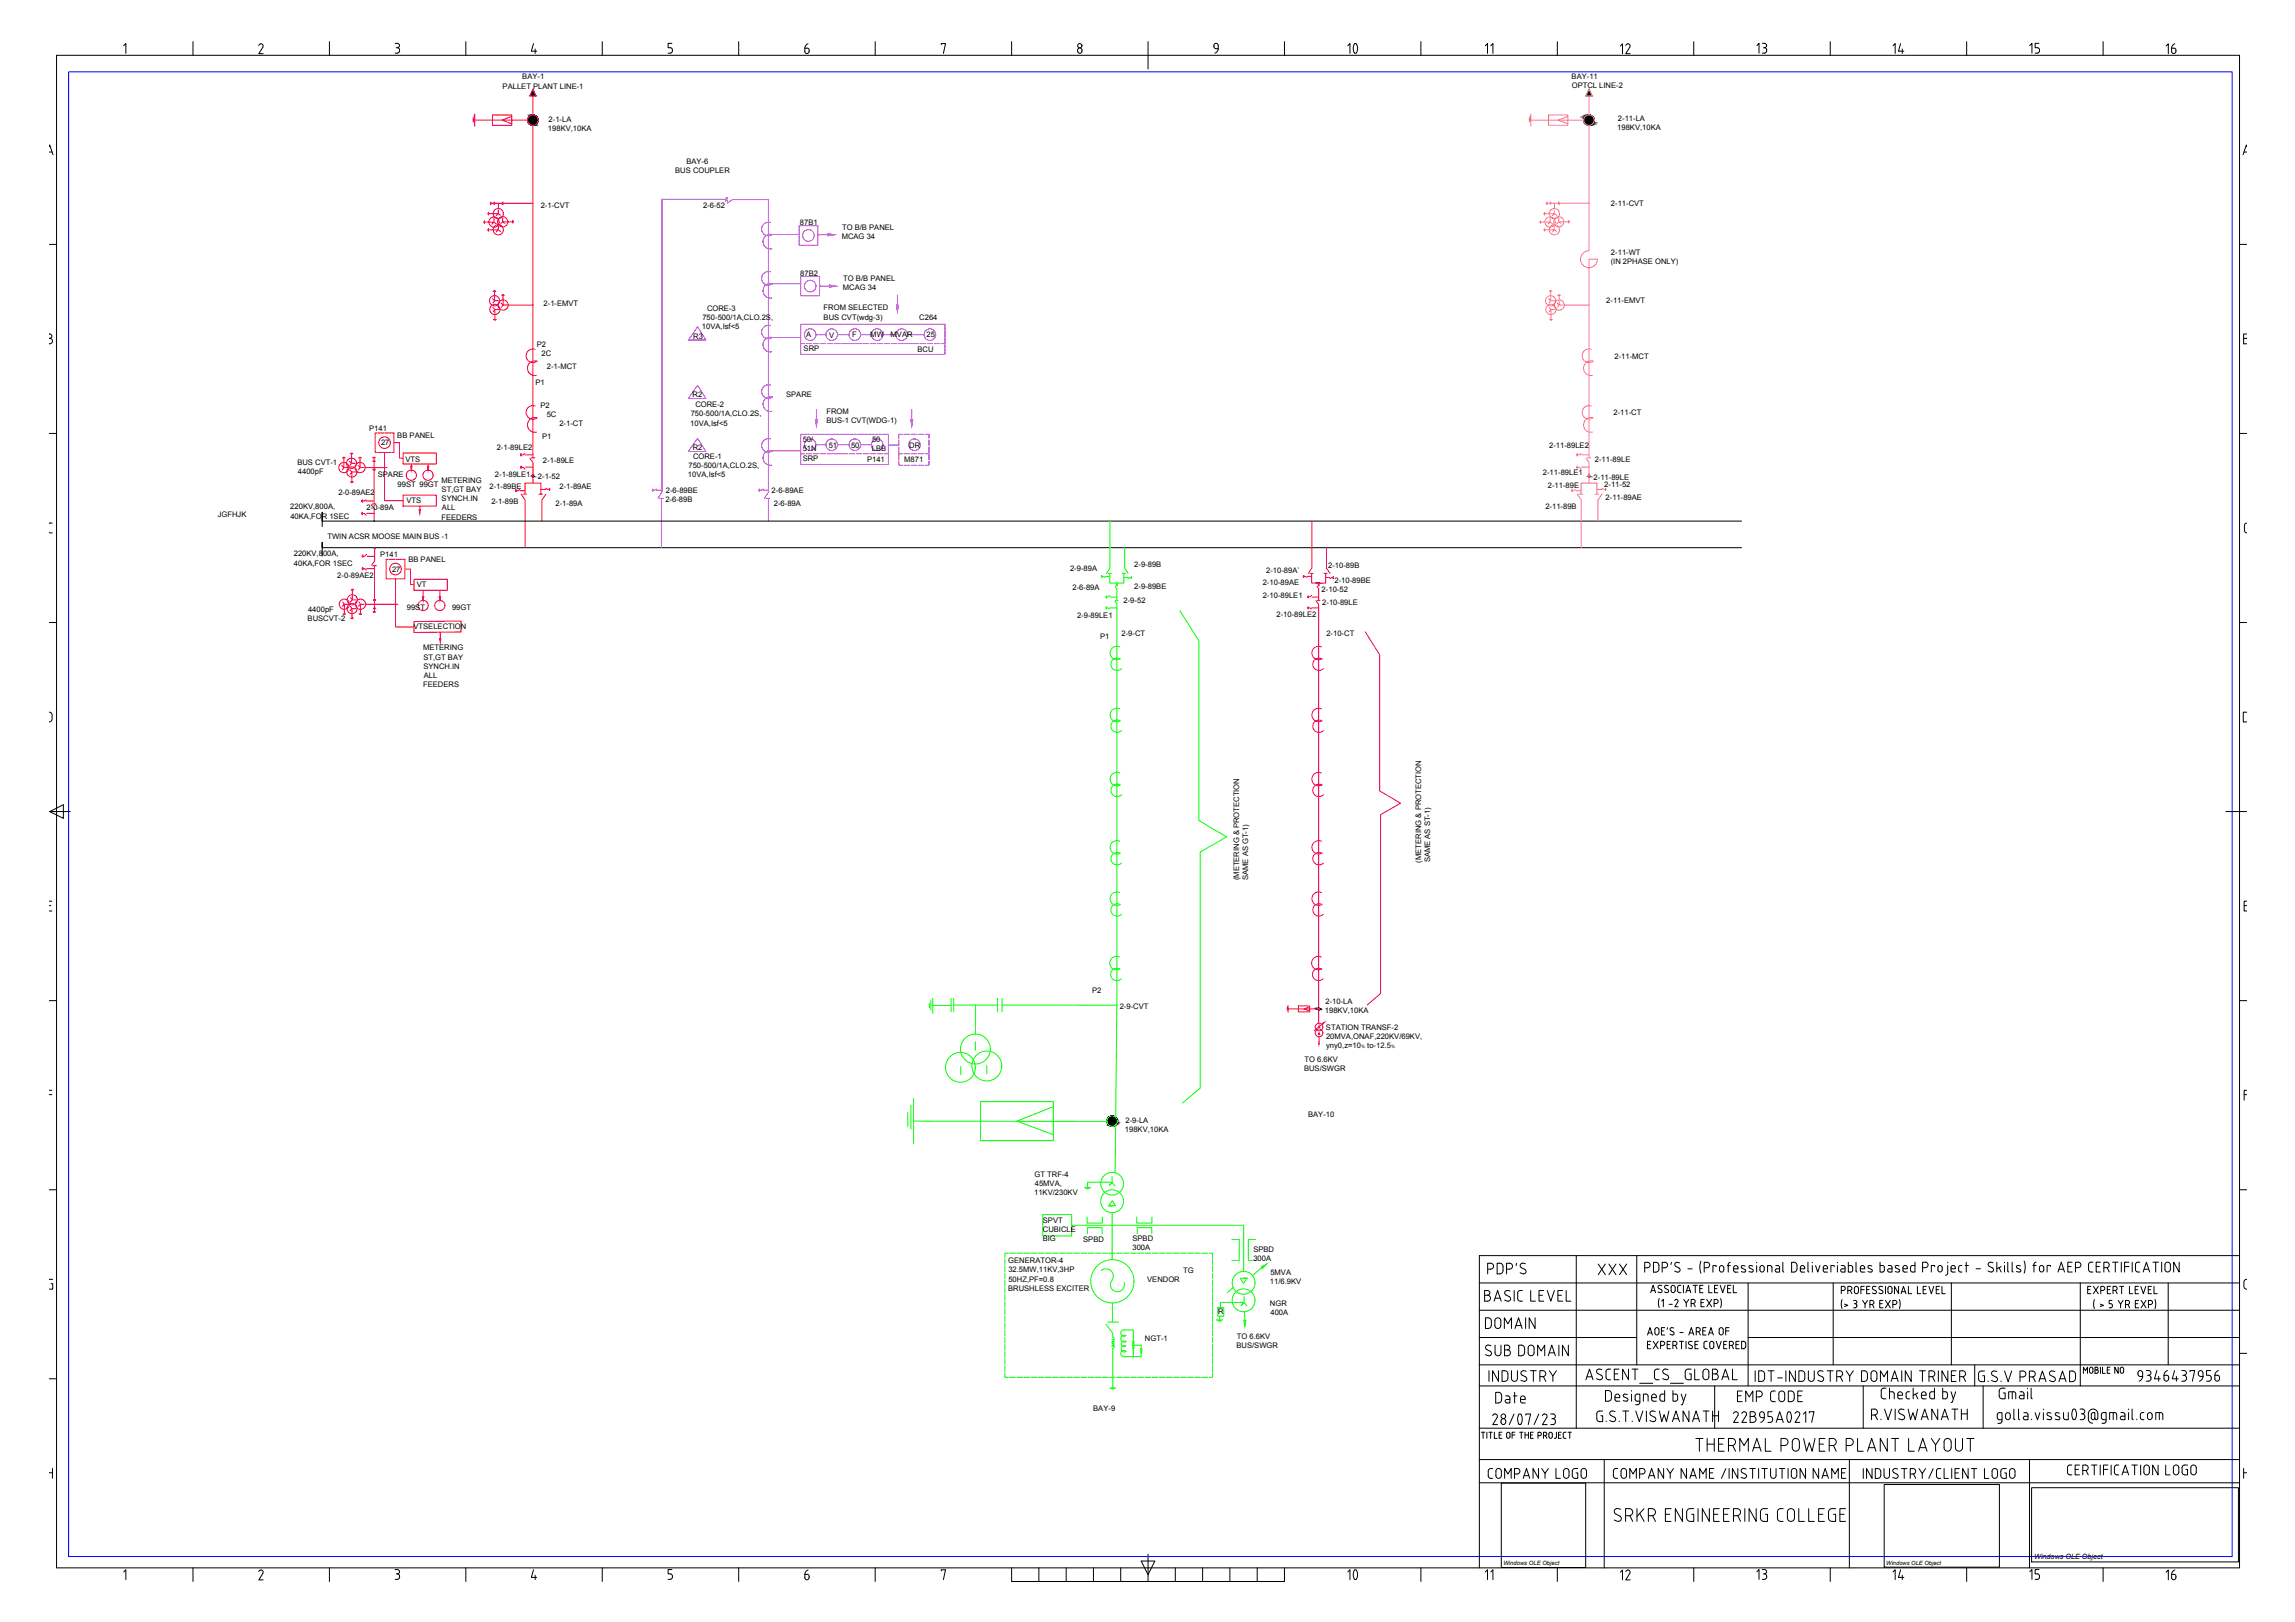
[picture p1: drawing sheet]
<svg xmlns="http://www.w3.org/2000/svg" width="841mm" height="594mm" viewBox="0 0 841 594" stroke-linecap="round" stroke-linejoin="round" font-family="sans-serif">
<defs><g id="words">
<g font-size="11">
<text x="490" y="22.2">10</text>
<text x="490" y="581.4">10</text>
</g>
<text font-size="8.4" x="620.5" y="532.7">THERMAL POWER PLANT LAYOUT</text>
<text font-size="7.9" x="780.3" y="507.3">9346437956</text>
<g font-size="7.5">
<text x="584.9" y="468.1">XXX</text>
<text x="543.3" y="487.9">DOMAIN</text>
<text x="547.2" y="515.1">Date</text>
<text x="635.7" y="514.7">EMP CODE</text>
<text x="731.7" y="513.6">Gmail</text>
<text x="756.7" y="541.5">CERTIFICATION LOGO</text>
<text x="293.9" y="580">6</text>
<text x="793" y="580">16</text>
</g>
<g font-size="7.1">
<text x="293.9" y="20.8">6</text>
<text x="598.7" y="20.8" transform="rotate(-90 598.7 20.8)">12</text>
<text x="648.8" y="20.8" transform="rotate(-90 648.8 20.8)">13</text>
<text x="692.9" y="20.8">14</text>
<text x="748.6" y="20.8" transform="rotate(-90 748.6 20.8)">15</text>
<text x="793" y="20.8">16</text>
<text x="544.3" y="542.6">COMPANY LOGO</text>
<text x="598.7" y="580" transform="rotate(-90 598.7 580)">12</text>
<text x="648.8" y="579.6" transform="rotate(-90 648.8 579.6)">13</text>
<text x="692.9" y="579.6">14</text>
<text x="748.6" y="579.6" transform="rotate(-90 748.6 579.6)">15</text>
</g>
<g font-size="6.2">
<text x="548.2" y="20.8" transform="rotate(-90 548.2 20.8)">11</text>
<text x="548.2" y="579.6" transform="rotate(-90 548.2 579.6)">11</text>
</g>
<g font-size="2.8">
<text x="191.4" y="29.1">BAY-1</text>
<text x="575.9" y="29">BAY-11</text>
<text x="184.2" y="32.4">PALLET PLANT LINE-1</text>
<text x="576" y="32.4">OPTCL LINE-2</text>
<text x="200.8" y="47.9">198KV,10KA</text>
<text x="201" y="44.6">2-1-LA</text>
<text x="592.7" y="47.7">198KV,10KA</text>
<text x="592.9" y="44.4">2-11-LA</text>
<text x="247.4" y="63.4">BUS COUPLER</text>
<text x="251.5" y="60">BAY-6</text>
<text x="198.1" y="76.1">2-1-CVT</text>
<text x="257.6" y="76.1">2-6-52</text>
<text x="590.3" y="75.5">2-11-CVT</text>
<text x="293.2" y="82.4">87B1</text>
<text x="308.4" y="87.5">MCAG 34</text>
<text x="308.6" y="84.1">TO B/B PANEL</text>
<text x="590.4" y="93.5">2-11-WT</text>
<text x="293.2" y="101">87B2</text>
<text x="590.3" y="96.8">(IN 2PHASE ONLY)</text>
<text x="308.9" y="106.3">MCAG 34</text>
<text x="309" y="103">TO B/B PANEL</text>
<text x="199.2" y="111.9">2-1-EMVT</text>
<text x="259.1" y="113.8">CORE-3</text>
<text x="301.8" y="113.7">FROM SELECTED</text>
<text x="588.6" y="110.9">2-11-EMVT</text>
<text x="257.4" y="117.2">750-500/1A,CLO.2S,</text>
<text x="301.8" y="117.1">BUS CVT(wdg-3)</text>
<text x="336.9" y="117.1">C264</text>
<text x="254" y="124">R3</text>
<text x="257.2" y="120.5">10VA,Isf&lt;5</text>
<text x="295.5" y="123.5">A</text>
<text x="303.8" y="123.8">V</text>
<text x="312.3" y="123.5">F</text>
<text x="318.9" y="123.5">MW</text>
<text x="326.4" y="123.3">MVAR</text>
<text x="339.5" y="123.5">25</text>
<text x="196.7" y="127.3">P2</text>
<text x="198.4" y="130.2">2C</text>
<text x="294.5" y="128.7">SRP</text>
<text x="336.2" y="128.9">BCU</text>
<text x="591.6" y="131.3">2-11-MCT</text>
<text x="200.4" y="135.1">2-1-MCT</text>
<text x="196.2" y="141.1">P1</text>
<text x="198" y="149.4">P2</text>
<text x="253.8" y="145.6">R2</text>
<text x="254.8" y="149.1">CORE-2</text>
<text x="288.1" y="145.6">SPARE</text>
<text x="200.4" y="152.6">5C</text>
<text x="252.9" y="155.9">10VA,Isf&lt;5</text>
<text x="253.1" y="152.5">750-500/1A,CLO.2S,</text>
<text x="302.9" y="151.6">FROM</text>
<text x="302.9" y="154.9">BUS-1 CVT(WDG-1)</text>
<text x="591.3" y="152.1">2-11-CT</text>
<text x="135.3" y="157.9">P141</text>
<text x="145.6" y="160.5">BB PANEL</text>
<text x="198.7" y="160.7">P1</text>
<text x="205" y="156">2-1-CT</text>
<text x="294.2" y="161.7">50/</text>
<text x="319.6" y="161.9">50</text>
<text x="139.6" y="163.2">27</text>
<text x="182" y="165">2-1-89LE2</text>
<text x="253.9" y="164.7">R2</text>
<text x="254" y="168">CORE-1</text>
<text x="294.2" y="165.1">51N</text>
<text x="303.7" y="164">51</text>
<text x="311.9" y="164.1">50</text>
<text x="319.5" y="165.2">LBB</text>
<text x="333.2" y="163.9">DR</text>
<text x="567.7" y="164.2">2-11-89LE2</text>
<text x="109" y="170.3">BUS CVT-1</text>
<text x="109.2" y="173.6">4400pF</text>
<text x="148.6" y="169.2">VTS</text>
<text x="199" y="169.6">2-1-89LE</text>
<text x="252.3" y="171.4">750-500/1A,CLO.2S,</text>
<text x="294.2" y="168.8">SRP</text>
<text x="317.7" y="169.4">P141</text>
<text x="331.4" y="169.4">M871</text>
<text x="565.4" y="173.9">2-11-89LE1</text>
<text x="584.5" y="169.3">2-11-89LE</text>
<text x="138.4" y="174.6">SPARE</text>
<text x="145.7" y="178.5">99ST 99GT</text>
<text x="161.8" y="176.9">METERING</text>
<text x="179.4" y="179.1">2-1-89BE</text>
<text x="181.4" y="174.6">2-1-89LE1</text>
<text x="197.1" y="175.5">2-1-52</text>
<text x="205" y="179.3">2-1-89AE</text>
<text x="252.1" y="174.7">10VA,Isf&lt;5</text>
<text x="567.2" y="178.9">2-11-89E</text>
<text x="584" y="175.7">2-11-89LE</text>
<text x="587.9" y="178.4">2-11-52</text>
<text x="124" y="181.4">2-0-89AE2</text>
<text x="148.9" y="184.4">VTS</text>
<text x="161.8" y="180.2">ST,GT BAY</text>
<text x="161.8" y="183.6">SYNCH.IN</text>
<text x="180.1" y="184.7">2-1-89B</text>
<text x="203.6" y="185.2">2-1-89A</text>
<text x="243.8" y="183.7">2-6-89B</text>
<text x="244" y="180.7">2-6-89BE</text>
<text x="282.8" y="180.7">2-6-89AE</text>
<text x="283.6" y="185.3">2-6-89A</text>
<text x="588.4" y="183.1">2-11-89AE</text>
<text x="79.8" y="189.4">JGFHJK</text>
<text x="106.4" y="186.6">220KV,800A,</text>
<text x="106.4" y="189.9">40KA,FOR 1SEC</text>
<text x="134.4" y="186.9">2-0-89A</text>
<text x="161.7" y="190.3">FEEDERS</text>
<text x="162" y="186.9">ALL</text>
<text x="566.3" y="186.3">2-11-89B</text>
<text x="120" y="197.3">TWIN ACSR MOOSE MAIN BUS -1</text>
<text x="107.7" y="203.8">220KV,800A,</text>
<text x="139.3" y="203.9">P141</text>
<text x="107.7" y="207.2">40KA,FOR 1SEC</text>
<text x="143.7" y="209.3">27</text>
<text x="149.6" y="206">BB PANEL</text>
<text x="392.1" y="209.3">2-9-89A</text>
<text x="415.7" y="207.7">2-9-89B</text>
<text x="464" y="209.9">2-10-89A`</text>
<text x="486.7" y="207.9">2-10-89B</text>
<text x="123.6" y="211.6">2-0-89AE2</text>
<text x="152.7" y="215.1">VT</text>
<text x="415.7" y="215.8">2-9-89BE</text>
<text x="462.7" y="214.3">2-10-89AE</text>
<text x="489" y="213.6">2-10-89BE</text>
<text x="393" y="216.2">2-6-89A</text>
<text x="411.7" y="220.8">2-9-52</text>
<text x="462.7" y="219">2-10-89LE1</text>
<text x="484.3" y="216.8">2-10-52</text>
<text x="484.5" y="221.7">2-10-89LE</text>
<text x="112.7" y="227.4">BUSCVT-2</text>
<text x="112.9" y="224">4400pF</text>
<text x="149.1" y="223.2">99ST</text>
<text x="165.7" y="223.2">99GT</text>
<text x="394.7" y="226.3">2-9-89LE1</text>
<text x="467.8" y="225.9">2-10-89LE2</text>
<text x="151.5" y="230.5">VTSELECTION</text>
<text x="411" y="233.1">2-9-CT</text>
<text x="486.1" y="233.1">2-10-CT</text>
<text x="155.1" y="238.2">METERING</text>
<text x="403.2" y="234.1">P1</text>
<text x="155.2" y="241.6">ST,GT BAY</text>
<text x="155.2" y="244.9">SYNCH.IN</text>
<text x="155" y="251.6">FEEDERS</text>
<text x="155.3" y="248.2">ALL</text>
<text x="520.8" y="315.9" transform="rotate(-90 520.8 315.9)">(METERING &amp; PROTECTION</text>
<text x="524.1" y="315.9" transform="rotate(-90 524.1 315.9)">SAME AS ST-1)</text>
<text x="454" y="322.4" transform="rotate(-90 454 322.4)">(METERING &amp; PROTECTION</text>
<text x="457.4" y="322.4" transform="rotate(-90 457.4 322.4)">SAME AS GT-1)</text>
<text x="400.2" y="363.7">P2</text>
<text x="410.3" y="369.5">2-9-CVT</text>
<text x="485.5" y="371.1">198KV,10KA</text>
<text x="485.7" y="367.8">2-10-LA</text>
<text x="485.9" y="377.1">STATION TRANSF-2</text>
<text x="485.9" y="380.4">20MVA,ONAF,220KV/69KV,</text>
<text x="486" y="383.8">yny0,z=10﹪ to-12.5﹪</text>
<text x="478" y="389.1">TO 6.6KV</text>
<text x="477.9" y="392.4">BUS/SWGR</text>
<text x="412.5" y="411.4">2-9-LA</text>
<text x="479.4" y="409">BAY-10</text>
<text x="412.2" y="414.8">198KV,10KA</text>
<text x="379.1" y="431">GT TRF-4</text>
<text x="379" y="437.7">11KV/230KV</text>
<text x="379.2" y="434.3">45MVA,</text>
<text x="382.2" y="447.9">SPVT</text>
<text x="382.1" y="454.6">BIG</text>
<text x="382.2" y="451.2">CUBICLE</text>
<text x="396.9" y="454.9">SPBD</text>
<text x="415" y="454.7">SPBD</text>
<text x="415" y="458">300A</text>
<text x="459.3" y="458.4">SPBD</text>
<text x="459.3" y="461.8">300A</text>
<text x="369.5" y="462.7">GENERATOR-4</text>
<text x="369.5" y="466">32.5MW,11KV,3HP</text>
<text x="433.6" y="466.2">TG</text>
<text x="465.5" y="466.9">5MVA</text>
<text x="369.4" y="472.8">BRUSHLESS EXCITER</text>
<text x="369.5" y="469.4">50HZ,PF=0.8</text>
<text x="420.4" y="469.6">VENDOR</text>
<text x="465.4" y="470.3">11/6.9KV</text>
<text x="465.4" y="478.3">NGR</text>
<text x="446.4" y="481.4">R</text>
<text x="465.6" y="481.6">400A</text>
<text x="419.6" y="491.2">NGT-1</text>
<text x="453.3" y="490.3">TO 6.6KV</text>
<text x="453.1" y="493.6">BUS/SWGR</text>
<text x="400.6" y="517">BAY-9</text>
</g>
<text font-size="2.6" x="745.4" y="571.1">Windows OLE Object</text>
<text font-size="2.2" x="550.9" y="573.3">Windows OLE Object</text>
<text font-size="2.1" x="691.2" y="573.3">Windows OLE Object</text>
</g></defs>
<!-- layer: 0 -->
<path d="M638.2 190.9h-520.1v-3.2v5.2M638.2 200.6h-520.1v-1.9v5" fill="none" stroke="#000" stroke-width=".37"/>
<!-- layer: bay1 -->
<g fill="none" stroke="#f00" stroke-width=".37">
<path d="M195.3 35.2v6.9M195.3 32.7l1.1 2.4h-2.2zM173.4 43.2v1.3M173.7 42.5v2.3M174 44h19.4M174 41.8v4.4M180.5 42.1h7v3.8h-7zM187.5 42.6l-3.5 1.4 3.5 1.3M195.3 45.9v121.8M178.8 78.1v.3M178.9 77.9v.7M179 78.3h3.6l-.8 .7"/>
<path d="M179 77.8v1M179.7 74.3v.3M179.8 74.1v.7M179.9 74v1M179.9 74.5h1.2M181 80v1.3l.9 .7M181.1 74v.9M181.3 74.4h2.8M181.3 74v.9M182.6 76.9v1.4l.8 .6M182.6 74.4v2M184.1 74v.9"/>
<path d="M184.2 79.9v1.3l.8 .7M184.4 74.4h10.9M184.4 74v.9M177.3 81.2v.3M177.4 81v.7M177.5 81.4l3.5-.1-.7 .8M177.5 80.9v1M178.8 84v.3M178.9 83.9v.6M179 84.2h3.6l-.8 .7M179 83.7v1M182.6 82.8v1.4l.8 .6"/>
<path d="M187.9 80.7v1M187.9 81.2h-3.7l-.7 .8M188 80.9v.7M188.1 81.1v.3M180.6 112.6l.8 .7v3.7M180.7 106.7h1M180.9 117h1M180.9 106.6h.7M181 117.1h.7M181.1 106.4h.3M181.2 117.2h.3M181.3 106.7v3.5l-.8-.8"/>
<path d="M182.6 110.1l-1.3 .1-.7 .8M182.7 113.3h-1.3l-.7 .9M183.8 108.2h1M184 108.1h.7M184.2 108h.3M184.3 108.2l.1 3.5-.8-.7M185.7 111.7h-1.3l-.7 .9M186.2 111.7h9.1M196.1 127.9a2.49 2.49 0 0 0-3.3 2.8 2.49 2.49 0 0 0 4 1.6 2.7 2.7 0 0 0-3.5 2.5 2.7 2.7 0 0 0 3.3 2.7M137.5 159.7v1M138.2 158.6h-.7v.8M138.5 158.6h1"/>
<path d="M139.7 158.6h1.1M141.1 158.6h1M142.4 158.6h1M143.7 158.6h.7v.8M144.4 159.7v1M196.1 148.7a2.49 2.49 0 0 0-3.3 2.7 2.49 2.49 0 0 0 4 1.6M196.8 153a2.7 2.7 0 0 0-3.5 2.5 2.7 2.7 0 0 0 3.3 2.8M125.5 167.7h1M125.7 167.6h.6M125.9 167.5h.3M126 167.7v3.6l-.7-.8M127.4 171.2l-1.4 .1-.6 .8"/>
<path d="M128.2 172.1l.7 .8v3.6M128.3 166.2h1M128.5 176.5h1M128.5 166.1h.7M128.6 176.7h.7M128.7 166h.3M128.8 176.8h.3M128.8 166.2v3.5l-.7-.8M130.2 169.7h-1.4l-.6 .8M130.3 172.8l-1.4 .1-.6 .8M131.4 167.7h1M131.6 167.6h.6"/>
<path d="M131.8 167.5h.3M131.9 167.7l.1 3.6-.8-.8M133.3 171.2l-1.3 .1-.7 .8M133.8 171.3h8M136.6 167.7h.9M136.7 168.9h.8M136.7 169h.8M136.7 171.9h.8M136.7 172.1h.8M136.8 167.6h.6M136.9 167.5h.3M137.1 167.7v1.2"/>
<path d="M137.1 169v2.9M137.1 172.1v12.5M137.5 164.9v.8h.7M137.5 161v1M137.5 162.3v1M137.5 163.6v1M138.5 165.7h1M139.7 165.7h1.1M140.9 165.7v17.7h6.8M141.1 165.7h1M142.4 165.7h1M144.4 164.9v.8h-.7"/>
<path d="M144.4 162.1h2v5.7h1.3M144.4 161v1M144.4 162.3v1M144.4 163.6v1M147.7 165.9h12.2v4h-12.2zM150.7 169.9v.9M156.9 169.9v.9M188.9 179.6v.3M189 179.4v.6M190.4 179.3l-.6 .4h-.7v-.4v.8M190.5 179.7h1.9M190.8 166.4v.3"/>
<path d="M190.8 171v.3M190.9 166.3v.6M190.9 170.8v.7M191 170.7v1M191 166.1v1M191 171.2h.7l.7 .6M192.3 166.1l-.6 .5h-.7M192.4 166.6h2.9M192.6 171.1h2.7M194.2 167.9l1.1 1.5v4.5M194.6 167.7h1.4M194.7 174.2l.6 1v1.7"/>
<path d="M195 173.7l.6 .5M195.6 173.7l-.6 .5M198.2 179.3h1.7M200 178.8l.7 .5h.6v-.5v.9M201.4 178.9v.7M132.6 183.3v.4M132.6 187.9v.3M132.7 183.2v.6M132.7 187.7v.7M132.8 187.6v1M132.8 183v1M132.8 188.1h.7l.7 .6"/>
<path d="M134.1 183.1l-.6 .4h-.7M134.2 183.5h2.9M134.4 188h2.7M136 184.8l1.1 1.5v4.6M136.4 184.6h1.4M147.7 181.4h12.2v4h-12.2zM153.8 185.4v1.3M191 181l1.4 2.2v17.4M191.6 181h1.4M192.4 181v-4.1h5.8v4.1M197.5 181h1.3M200 181l-1.4 2.2v7.7"/>
<path d="M128.5 218.9l.6 .8h1.4M128.7 216h.9M128.8 215.9h.6M129 215.8h.3M129.1 216v3.7l-.7 .8M132.7 203.6v.3M132.7 208.1v.3M132.8 203.4v.6M132.8 208v.6M133 203.2v1M133 207.8v1M133 208.3h.7l.6 .4"/>
<path d="M134.4 203.1l-.7 .6h-.7M134.4 208.3h2.8M134.6 203.8h2.7M136.6 207.2h1.4M136.8 219.9h.9M136.8 219.6h.9M137.2 207.2v12.4M137.2 219.9v2.8M137.3 200.6v4.9l-1.1 1.4M141.5 211.2v.8h.7M141.5 206v1M141.5 207.2v1.1"/>
<path d="M141.5 208.6v1M141.5 209.8v1.1M142.2 204.9h-.7v.8M142.5 212h1M142.5 204.9h1M143.8 212h1M143.8 204.9h1M144.9 212v17.6h6.8M145.1 212h1M145.1 204.9h1M146.4 212h1M146.4 204.9h1"/>
<path d="M147.7 204.9h.7v.8M148.4 211.2v.8h-.7M148.4 208.4h2v5.7h1.3M148.4 206v1M148.4 207.2v1.1M148.4 208.6v1M148.4 209.8v1.1M151.7 212.2h12.2v4h-12.2zM155.1 216.2v2.3M161.2 216.2v2.3M125.4 222.1l.8-.8v3.6M125.6 220.5l.6 .8h1.3"/>
<path d="M125.7 224.9h.9M125.9 225h.6M126 225.1h.3M128.2 223.7l.8-.8v3.5M128.4 222.1l.6 .8h1.4M128.5 226.4h1M128.7 226.5h.6M128.8 226.6h.3M131.3 222.1l.8-.8v3.6M131.5 220.5l.6 .8h1.4M131.6 224.9h1M131.8 225h.6"/>
<path d="M131.9 225.1h.3M134 221.3h11.8M136.7 224.1h1M136.8 222.9h.9M136.8 222.7h.9M136.9 224.2h.6M137.1 224.3h.3M137.2 222.9v1.2M151.7 227.6l17.3-.1v4l-17.3 .1zM161.4 231.6v2.3"/>
<circle cx="195.3" cy="44" r="1.92"/>
<circle cx="182.6" cy="78.2" r="1.87"/>
<circle cx="181" cy="81.3" r="1.87"/>
<circle cx="182.6" cy="84.1" r="1.87"/>
<circle cx="184.2" cy="81.2" r="1.87"/>
<circle cx="181.2" cy="110.2" r="1.87"/>
<circle cx="181.3" cy="113.3" r="1.87"/>
<circle cx="184.4" cy="111.7" r="1.87"/>
<circle cx="126" cy="171.2" r="1.87"/>
<circle cx="128.8" cy="169.7" r="1.87"/>
<circle cx="128.9" cy="172.9" r="1.87"/>
<circle cx="131.9" cy="171.2" r="1.87"/>
<circle cx="140.9" cy="162.1" r="2.13"/>
<circle cx="150.7" cy="174.1" r="1.87"/>
<circle cx="156.9" cy="174.1" r="1.87"/>
<circle cx="195.5" cy="174.5" r=".1"/>
<circle cx="137.1" cy="190.8" r=".16"/>
<circle cx="129.1" cy="219.7" r="1.87"/>
<circle cx="137.3" cy="200.9" r=".16"/>
<circle cx="144.9" cy="208.4" r="2.13"/>
<circle cx="126.2" cy="221.3" r="1.87"/>
<circle cx="129" cy="222.9" r="1.87"/>
<circle cx="132.1" cy="221.3" r="1.87"/>
<circle cx="155.1" cy="221.8" r="1.87"/>
<circle cx="161.2" cy="221.8" r="1.87"/>
</g>
<!-- layer: 0 -->
<g fill="#000" stroke="#000" stroke-width=".37">
<path d="M195.3 32.7l1.1 2.4h-2.2zM582.3 32.7l1.1 2.4h-2.2zM407.2 412.5h.7zM407.3 408.7h.6zM408.8 411.8l.1 .2zM408.8 411.8h.2l-.1 .2z"/>
<path d="M195 45.9h.3zM195.3 45.9h.3z"/>
<path d="M195 42.1l.3 .1zM194.6 42.2h.7z"/>
<path d="M194.6 42.2l.7 .2zM194.3 42.4h1z"/>
<path d="M194.3 42.4l1 .2v-.2zM194.1 42.6l.2-.2 1 .2z"/>
<path d="M194.1 42.6l1.2 .2v-.2zM194.1 42.6l1.2 .2h-1.5z"/>
<path d="M193.8 42.8l1.5 .3v-.3zM193.8 42.8l1.5 .3h-1.7z"/>
<path d="M193.6 43.1l1.7 .3v-.3zM193.6 43.1l1.7 .3h-1.8z"/>
<path d="M193.5 43.4l1.8 .3v-.3zM193.5 43.4l1.8 .3h-1.9z"/>
<path d="M193.4 43.7l1.9 .3v-.3zM193.4 43.7l1.9 .3h-1.9z"/>
<path d="M193.4 44l1.9 .3v-.3zM193.4 44l1.9 .3h-1.9z"/>
<path d="M193.4 44.3l1.9 .4v-.4zM193.4 44.3l1.9 .4h-1.8z"/>
<path d="M193.5 44.7l1.8 .3v-.3zM193.5 44.7l1.8 .3h-1.7z"/>
<path d="M193.6 45l1.7 .2v-.2zM193.6 45l1.7 .2h-1.5z"/>
<path d="M193.8 45.2l1.5 .3v-.3zM193.8 45.2l1.5 .3h-1.2z"/>
<path d="M194.1 45.5l1.2 .2v-.2zM194.1 45.5l1.2 .2z"/>
<path d="M194.3 45.7l1 .1zM194.3 45.7l1 .1z"/>
<path d="M194.6 45.8l.7 .1zM194.6 45.8l.7 .1z"/>
<path d="M195.3 42.1h.3zM195 42.1h.3z"/>
<path d="M195.3 42.1l.6 .1zM195.3 42.1l.6 .1z"/>
<path d="M195.3 42.2l.9 .2zM195.3 42.2l.9 .2z"/>
<path d="M195.3 45.8h.6zM195.3 45.8l.3 .1z"/>
<path d="M195.3 42.4l1.2 .2zM195.3 42.4l1.2 .2h-1.2z"/>
<path d="M195.3 45.7h.9zM195.3 45.7l.6 .1z"/>
<path d="M195.3 42.6l1.4 .2-.2-.2zM195.3 42.6l1.4 .2h-1.4z"/>
<path d="M195.3 45.5l.9 .2 .3-.2zM195.3 45.5l.9 .2h-.9z"/>
<path d="M195.3 42.8l1.6 .3-.2-.3zM195.3 42.8l1.6 .3h-1.6z"/>
<path d="M195.3 45.2l1.2 .3 .2-.3zM195.3 45.2l1.2 .3h-1.2z"/>
<path d="M195.3 43.1l1.8 .3-.2-.3zM195.3 43.1l1.8 .3h-1.8z"/>
<path d="M195.3 45l1.4 .2 .2-.2zM195.3 45l1.4 .2h-1.4z"/>
<path d="M195.3 43.4l1.9 .3-.1-.3zM195.3 43.4l1.9 .3h-1.9z"/>
<path d="M195.3 44.7l1.6 .3 .2-.3zM195.3 44.7l1.6 .3h-1.6z"/>
<path d="M195.3 43.7l1.9 .3v-.3zM195.3 43.7l1.9 .3h-1.9z"/>
<path d="M195.3 44.3l1.8 .4 .1-.4zM195.3 44.3l1.8 .4h-1.8z"/>
<path d="M195.3 44l1.9 .3v-.3zM195.3 44l1.9 .3h-1.9z"/>
<path d="M581.9 45.9h.4zM582.3 45.9h.4z"/>
<path d="M581.9 42.1l.4 .1zM581.6 42.2h.7z"/>
<path d="M581.6 42.2l.7 .2v-.2zM581.2 42.4l.4-.2 .7 .2z"/>
<path d="M581.2 42.4l1.1 .3v-.3zM581 42.7l.2-.3 1.1 .3z"/>
<path d="M581 42.7l1.3 .2v-.2zM581 42.7l1.3 .2h-1.6z"/>
<path d="M580.7 42.9l1.6 .4v-.4zM580.7 42.9l1.6 .4h-1.8z"/>
<path d="M580.5 43.3l1.8 .3v-.3zM580.5 43.3l1.8 .3h-1.9z"/>
<path d="M580.4 43.6l1.9 .4v-.4zM580.4 43.6l1.9 .4h-1.9z"/>
<path d="M580.4 44l1.9 .4v-.4zM580.4 44l1.9 .4h-1.9z"/>
<path d="M580.4 44.4l1.9 .3v-.3zM580.4 44.4l1.9 .3h-1.8z"/>
<path d="M580.5 44.7l1.8 .4v-.4zM580.5 44.7l1.8 .4h-1.6z"/>
<path d="M580.7 45.1l1.6 .3v-.3zM580.7 45.1l1.6 .3h-1.3z"/>
<path d="M581 45.4l1.3 .2v-.2zM581 45.4l1.3 .2z"/>
<path d="M581.2 45.6l1.1 .2v-.2zM581.2 45.6l1.1 .2z"/>
<path d="M581.6 45.8l.7 .1zM581.6 45.8l.7 .1z"/>
<path d="M582.3 42.1h.4zM581.9 42.1h.4z"/>
<path d="M582.3 42.1l.7 .1zM582.3 42.1l.7 .1z"/>
<path d="M582.3 42.2l1.1 .2zM582.3 42.2l1.1 .2h-1.1z"/>
<path d="M582.3 45.8h.7zM582.3 45.8l.4 .1z"/>
<path d="M582.3 42.4l1.3 .3zM582.3 42.4l1.3 .3h-1.3z"/>
<path d="M582.3 45.6l.7 .2 .4-.2zM582.3 45.6l.7 .2h-.7z"/>
<path d="M582.3 42.7l1.6 .2-.3-.2zM582.3 42.7l1.6 .2h-1.6z"/>
<path d="M582.3 45.4l1.1 .2 .2-.2zM582.3 45.4l1.1 .2h-1.1z"/>
<path d="M582.3 42.9l1.8 .4-.2-.4zM582.3 42.9l1.8 .4h-1.8z"/>
<path d="M582.3 45.1l1.3 .3 .3-.3zM582.3 45.1l1.3 .3h-1.3z"/>
<path d="M582.3 43.3l1.9 .3-.1-.3zM582.3 43.3l1.9 .3h-1.9z"/>
<path d="M582.3 44.7l1.6 .4 .2-.4zM582.3 44.7l1.6 .4h-1.6z"/>
<path d="M582.3 43.6l1.9 .4v-.4zM582.3 43.6l1.9 .4h-1.9z"/>
<path d="M582.3 44.4l1.8 .3 .1-.3zM582.3 44.4l1.8 .3h-1.8z"/>
<path d="M582.3 44l1.9 .4v-.4zM582.3 44l1.9 .4h-1.9z"/>
<path d="M483 369.4h.2zM483 369.4h.2z"/>
<path d="M483 369.4h.2zM483 369.4h.2z"/>
<path d="M483 369.4l.2 .1zM483 369.4l.2 .1z"/>
<path d="M483 369.5h.2zM483 369.5h.2z"/>
<path d="M483 369.5l.2 .1zM483 369.5l.2 .1z"/>
<path d="M483 369.6l.2 .1zM483 369.6l.2 .1z"/>
<path d="M483 369.7h.2zM483 369.7h.2z"/>
<path d="M483 369.7l.2 .1zM483 369.7l.2 .1z"/>
<path d="M483 369.8h.2zM483 369.8h.2z"/>
<path d="M483.2 369.3h.2zM483.1 369.3h.3z"/>
<path d="M483.1 369.3h.3zM483.1 369.3h.3z"/>
<path d="M483.1 369.8h.3zM483.1 369.8h.2z"/>
<path d="M483.1 369.3l.4 .1zM483.1 369.3l.4 .1z"/>
<path d="M483.1 369.8h.3zM483.1 369.8h.3z"/>
<path d="M483 369.4h.5zM483 369.4h.5z"/>
<path d="M483 369.8h.5zM483 369.8h.4z"/>
<path d="M483 369.4h.5zM483 369.4h.5z"/>
<path d="M483 369.7h.5zM483 369.7l.5 .1z"/>
<path d="M483 369.4l.6 .1zM483 369.4l.6 .1z"/>
<path d="M483 369.7h.5zM483 369.7h.5z"/>
<path d="M483 369.5h.6zM483 369.5h.6z"/>
<path d="M483 369.5l.6 .1zM483 369.5l.6 .1z"/>
<path d="M483 369.6h.6zM483 369.6l.5 .1z"/>
<path d="M407.2 412.5h.7zM407.3 412.5h.6z"/>
<path d="M407.3 408.7l.6 .1zM407.2 408.8h.7z"/>
<path d="M407.2 408.8l1 .1zM406.9 408.9h1.3z"/>
<path d="M406.9 412.4h1.3zM406.9 412.4l1 .1z"/>
<path d="M406.9 408.9h1.4zM406.8 408.9h1.5z"/>
<path d="M406.8 412.4h1.5zM406.8 412.4h1.4z"/>
<path d="M406.8 408.9l1.8 .1zM406.6 409h2z"/>
<path d="M406.6 412.2h1.9zM406.6 412.2l1.7 .2z"/>
<path d="M406.6 409l2 .1zM406.5 409.1h2.1z"/>
<path d="M406.5 412.2h2.1zM406.5 412.2h2z"/>
<path d="M406.5 409.1l2.4 .1zM406.3 409.2h2.6z"/>
<path d="M405.7 410.3h3.1zM405.7 410.3h3.1z"/>
<path d="M405.7 410.3l3.1 .3v-.3zM405.7 410.3l3.1 .3h-3.1z"/>
<path d="M405.7 410.7l3.1 .1zM405.7 410.7l3.1 .1z"/>
<path d="M405.7 410.6l3.1 .1zM405.7 410.6l3.1 .1z"/>
<path d="M405.7 410.8l3.1 .2v-.2zM405.7 410.8l3.1 .2h-3.1z"/>
<path d="M405.7 411l3.1 .1zM405.7 411l3.1 .1z"/>
<path d="M405.7 411.1l3.1 .1zM405.7 411.1l3.1 .1z"/>
<path d="M405.8 411.2l3 .2zM405.8 411.2l3 .2z"/>
<path d="M405.8 411.4l3 .1zM405.8 411.4l3 .1z"/>
<path d="M405.9 411.5l2.9 .2v-.2zM405.9 411.5l2.9 .2z"/>
<path d="M406 411.7l2.8 .1zM406 411.7l2.8 .1z"/>
<path d="M406.1 411.8l2.7 .2v-.2zM406.1 411.8l2.7 .2z"/>
<path d="M406.3 412h2.5zM406.3 412h2.5z"/>
<path d="M406.3 412l2.3 .2 .2-.2zM406.3 412l2.3 .2z"/>
<path d="M406.3 409.2l2.6 .1zM406.3 409.2l2.6 .1z"/>
<path d="M406.2 409.3l2.7 .3v-.3zM406.2 409.3l2.7 .3h-2.9z"/>
<path d="M406 409.6l2.9 .3v-.3zM406 409.6l2.9 .3h-3.1z"/>
<path d="M405.8 409.9l3.1 .1zM405.8 409.9l3.1 .1z"/>
<path d="M405.8 410l3 .3 .1-.3zM405.8 410l3 .3h-3.1z"/>
<path d="M408.9 409.3l.2 .2zM408.9 409.3l.2 .2z"/>
<path d="M408.9 409.5l.3 .2zM408.9 409.5l.3 .2h-.3z"/>
<path d="M408.8 411.7h.3zM408.8 411.7l.2 .1z"/>
<path d="M408.8 411.5l.3 .2 .1-.2zM408.8 411.5l.3 .2z"/>
<path d="M408.9 409.7l.5 .3-.2-.3zM408.9 409.7l.5 .3h-.5z"/>
<path d="M408.8 411.4h.5zM408.8 411.4l.4 .1z"/>
<path d="M408.8 411.2h.5zM408.8 411.2l.5 .2z"/>
<path d="M408.9 410l.5 .3v-.3zM408.9 410l.5 .3h-.6z"/>
<path d="M408.8 411.1h.6zM408.8 411.1l.5 .1z"/>
<path d="M408.8 410.3h.6zM408.8 410.3h.6z"/>
<path d="M408.8 410.3l.6 .3v-.3zM408.8 410.3l.6 .3h-.6z"/>
<path d="M408.8 411h.6zM408.8 411l.6 .1z"/>
<path d="M408.8 410.6l.6 .1zM408.8 410.6l.6 .1z"/>
<path d="M408.8 410.7l.6 .1zM408.8 410.7l.6 .1z"/>
<path d="M408.8 410.8l.6 .2v-.2zM408.8 410.8l.6 .2z"/>
</g>
<!-- layer: bay1 -->
<g fill="#f00" stroke="#f00" stroke-width=".37">
<path d="M150.5 170.8h.5l-.3 1.4z"/>
<path d="M156.7 170.8h.4l-.2 1.4z"/>
<path d="M153.6 186.7h.5l-.3 1.4z"/>
<path d="M154.8 218.5h.5l-.2 1.4z"/>
<path d="M161 218.5h.4l-.2 1.4z"/>
<path d="M161.1 233.9h.5l-.2 1.4z"/>
</g>
<!-- layer: BAY2 -->
<g fill="none" stroke="#bf00ff" stroke-width=".37">
<path d="M266.1 72.3l.5 1.4M266.3 73h-23.7v107.3l-1.5 2.2M266.6 72.4l-.7 1.3M281.6 73.1h-13.2l-1.8 1.3M281.6 73v107.3l-1.5 2.2M282.4 81.5a2.49 2.49 0 0 0-3.3 2.8 2.49 2.49 0 0 0 4 1.6M282.4 99.6a2.49 2.49 0 0 0-3.3 2.7 2.49 2.49 0 0 0 4 1.6M292.8 85.9h-9.7a2.7 2.7 0 0 0-3.5 2.5 2.7 2.7 0 0 0 3.3 2.7M292.8 89v.8h.7M292.8 83.8v1M292.8 85.1v1M292.8 86.4v1"/>
<path d="M292.8 87.7v1.1M293.5 82.7h-.7v.8M293.8 89.8h1.1M293.8 82.7h1.1M295.1 89.8h1M295.1 82.7h1M296.4 89.8h1.1M296.4 82.7h1.1M297.7 89.8h1.1M297.7 82.7h1.1M299 82.7h.7v.8M299.7 89v.8h-.7"/>
<path d="M299.7 83.8v1M299.7 85.1v1M299.7 86.4v1M299.7 87.7v1.1M299.7 86h3.7M282.4 119.3a2.49 2.49 0 0 0-3.3 2.7 2.49 2.49 0 0 0 4 1.6M283.1 103.9a2.7 2.7 0 0 0-3.5 2.5 2.7 2.7 0 0 0 3.3 2.7M283.1 103.9h10.4M293.5 107.5v.9h.7M293.5 102.3v1.1M293.5 103.6v1.1M293.5 104.9v1.1"/>
<path d="M293.5 106.2v1.1M293.5 119.8v1.1M294.2 101.2h-.7v.9M294.3 118.7h-.8v.9M294.4 108.4h1.1M294.4 101.2h1.1M294.6 118.7h1M295.7 108.4h1.1M295.7 101.2h1.1M295.9 118.7h1M297 108.4h1.1M297 101.2h1.1"/>
<path d="M297.2 118.7h1M298.3 108.4h1.1M298.3 101.2h1.1M298.5 118.7h1M299.6 101.2h.7v.9M299.8 118.7h1M300.3 107.5v.9h-.7M300.3 102.3v1.1M300.3 103.6v1.1M300.3 104.9v1.1M300.3 106.2v1.1M300.3 104.8h3.7"/>
<path d="M301.1 118.7h1M302.4 118.7h1M303.7 118.7h1M305 118.7h1M306.3 118.7h1M307.6 118.7h1.1M308.9 118.7h1M310.2 118.7h1.1M311.5 118.7h1.1M312.8 118.7h1.1M314.1 118.7h1.1M315.4 118.7h1.1"/>
<path d="M316.7 118.7h1.1M318.1 118.7h1M319.3 118.7h1.1M320.7 118.7h1M321.9 118.7h1.1M323.3 118.7h1M324.6 118.7h1M325.9 118.7h1M327.2 118.7h1M328.5 118.7h1M328.9 108.1v3.7M329.8 118.7h1"/>
<path d="M331.1 118.7h1M332.4 118.7h1M333.7 118.7h1.1M335 118.7h1M336.3 118.7h1.1M337.6 118.7h1.1M338.9 118.7h1.1M340.2 118.7h1.1M341.5 118.7h1.1M342.8 118.7h1.1M344.1 118.7h1.1M345.4 118.7h.9v.9"/>
<path d="M346.3 119.8v1.1M252.2 124.5l3.5-4.8 3 4.8h-6.5h3.5M283.1 123.6a2.7 2.7 0 0 0-3.5 2.5 2.7 2.7 0 0 0 3.3 2.7M283.1 123.6h10.4M293.5 129v.8h.8M293.5 121.1v1.1M293.5 122.4v1.1M293.5 123.8v1M293.5 125.1v1M293.5 126.4v1M293.5 127.7v1M293.5 125.9h1.3"/>
<path d="M294.6 129.8h1M295.3 125.9h2.1M295.9 129.8h1M297.2 129.8h1M297.9 125.9h2.1M298.5 129.8h1M299 122.6h3.7M299.8 129.8h1M300.5 125.9h2.1M301.1 129.8h1M302.4 129.8h1M303.2 125.9h2"/>
<path d="M303.7 129.8h1M305 129.8h1M305.8 125.9h2.1M306.3 129.8h1M306.9 122.6h4.2M307.6 129.8h1.1M308.4 125.9h2.1M308.9 129.8h1M310.2 129.8h1.1M311 125.9h2.1M311.5 129.8h1.1M312.8 129.8h1.1"/>
<path d="M313.6 125.9h2.1M314.1 129.8h1.1M315.4 122.6h3.9M315.4 129.8h1.1M316.2 125.9h2.1M316.7 129.8h1.1M318.1 129.8h1M318.8 125.9h2.1M319.3 129.8h1.1M320.7 129.8h1M321.4 125.9h2.1M321.9 129.8h1.1"/>
<path d="M323.3 129.8h1M323.6 122.6h4.7M324 125.9h2.1M324.6 129.8h1M325.9 129.8h1M326.6 125.9h2.1M327.2 129.8h1M328.5 129.8h1M329.3 125.9h2M329.8 129.8h1M331.1 129.8h1M331.9 125.9h2.1"/>
<path d="M332.4 129.8h1M332.6 122.6h6M333.7 129.8h1.1M334.5 125.9h2.1M335 129.8h1M336.3 129.8h1.1M337.1 125.9h2.1M337.6 129.8h1.1M338.9 129.8h1.1M339.7 125.9h2.1M340.2 129.8h1.1M341.5 129.8h1.1"/>
<path d="M342.3 125.9h2.1M342.8 129.8h1.1M344.1 129.8h1.1M344.9 125.9h1.4M346.3 129v.8h-.9M346.3 121.1v1.1M346.3 122.4v1.1M346.3 123.8v1M346.3 125.1v1M346.3 126.4v1M346.3 127.7v1M252.2 146l3.5-4.9 3 4.9h-6.5h3.5"/>
<path d="M282.4 141.1a2.49 2.49 0 0 0-3.3 2.7 2.49 2.49 0 0 0 4 1.6 2.71 2.71 0 0 0-3.5 2.5 2.71 2.71 0 0 0 3.3 2.7M294.4 159.1h-.9v.8M294.6 159.1h1.1M296 159.1h1M297.2 159.1h1.1M298.6 159.1h1M299.2 150v3.7M299.9 159.1h1M301.2 159.1h1M302.5 159.1h1M303.8 159.1h1M305.1 159.1h1"/>
<path d="M306.4 159.1h1M307.7 159.1h1M309 159.1h1M310.3 159.1h1M311.6 159.1h1.1M312.9 159.1h1M314.2 159.1h1.1M315.5 159.1h1.1M316.8 159.1h1.1M318.1 159.1h1.1M319.4 159.1h1.1M320.7 159.1h1.1"/>
<path d="M322.1 159.1h1M323.3 159.1h1.1M324.7 159.1h.9v.8M330.7 159.1h-1.3v1.5M331.3 159.1h2M333.9 159.1h2.1M334.1 150v3.7M336.5 159.1h2.1M339.1 159.1h1.3v1.5M239 179.4v.3M239.1 179.2v.6M240.6 179.1l-.7 .4h-.7v-.3v.8"/>
<path d="M240.6 179.5h2M252.2 165.4l3.5-4.9 3 4.9h-6.5h3.5M278.1 179.4v.3M278.2 179.2v.6M279.6 179.1l-.6 .4h-.7v-.3v.8M279.7 179.5h1.9M282.4 160.8a2.49 2.49 0 0 0-3.3 2.7 2.49 2.49 0 0 0 4 1.6M283.1 165.1a2.7 2.7 0 0 0-3.5 2.5 2.7 2.7 0 0 0 3.3 2.7M283.1 165.1h10.4M293.5 169.3v.8h.9M293.5 160.2v1M293.5 161.5v1"/>
<path d="M293.5 162.8v1M293.5 164.1v1M293.5 165.4v1M293.5 166.7v1M293.5 168v1.1M293.5 166.2h1.4M294.6 170.1h1.1M295.4 166.2h2.1M296 170.1h1M297.2 170.1h1.1M298 166.2h2.1M298.6 170.1h1"/>
<path d="M299 162.9h3.7M299.9 170.1h1M300.7 166.2h2M301.2 170.1h1M302.5 170.1h1M303.3 166.2h2M303.8 170.1h1M305.1 170.1h1M305.9 166.2h2.1M306.4 170.1h1M306.9 162.9h4.2M307.7 170.1h1"/>
<path d="M308.5 166.2h2.1M309 170.1h1M310.3 170.1h1M311.1 166.2h2.1M311.6 170.1h1.1M312.9 170.1h1M313.7 166.2h2.1M314.2 170.1h1.1M315.4 162.9h3.9M315.5 170.1h1.1M316.3 166.2h2.1M316.8 170.1h1.1"/>
<path d="M318.1 170.1h1.1M318.9 166.2h2.1M319.4 170.1h1.1M320.7 170.1h1.1M321.5 166.2h2.1M322.1 170.1h1M323.3 170.1h1.1M324.1 166.2h1.5M325.6 169.3v.8h-.9M325.6 160.2v1M325.6 161.5v1M325.6 162.8v1"/>
<path d="M325.6 164.1v1M325.6 165.4v1M325.6 166.7v1M325.6 168v1.1M325.6 163h3.8M329.4 168.9v1.5h1.3M329.4 166.2h1.3M329.4 161.1v2.1M329.4 163.7v2.1M329.4 166.3v2.1M331.3 166.2h2M331.3 170.4h2"/>
<path d="M333.9 166.2h2.1M333.9 170.4h2.1M336.5 166.2h2.1M336.5 170.4h2.1M339.1 166.2h1.3M340.4 168.9v1.5h-1.3M340.4 161.1v2.1M340.4 163.7v2.1M340.4 166.3v2.1M241.7 182.5h1.4M242.4 182.5v18.1M280.7 182.5h1.4"/>
<path d="M281.6 182.5v8.4"/>
<circle cx="296.3" cy="86.2" r="2.13"/>
<circle cx="296.9" cy="104.8" r="2.13"/>
<circle cx="296.9" cy="122.6" r="2.13"/>
<circle cx="304.8" cy="122.6" r="2.13"/>
<circle cx="313.3" cy="122.6" r="2.13"/>
<circle cx="321.4" cy="122.6" r="2.13"/>
<circle cx="330.4" cy="122.6" r="2.13"/>
<circle cx="340.8" cy="122.6" r="2.13"/>
<circle cx="296.9" cy="162.9" r="2.13"/>
<circle cx="304.8" cy="162.9" r="2.13"/>
<circle cx="313.3" cy="162.9" r="2.13"/>
<circle cx="321.4" cy="162.9" r="2.13"/>
<circle cx="335.1" cy="162.9" r="2.13"/>
</g>
<g fill="#bf00ff" stroke="#bf00ff" stroke-width=".37">
<path d="M303.4 85.6l2.4 .4-2.4 .4z"/>
<path d="M304 104.4l2.4 .4-2.4 .4z"/>
<path d="M328.5 111.8h.7l-.3 2.3z"/>
<path d="M333.7 153.7h.8l-.4 2.4z"/>
<path d="M298.8 153.7h.8l-.4 2.4z"/>
</g>
<!-- layer: BAY3 -->
<g fill="none" stroke="#0f0" stroke-width=".37">
<path d="M406.8 190.9v17.2l-1.3 1.9M403.6 211v.2M403.7 210.9v.5M403.8 210.8v.7v-.4h.6l.6 .4M405 211.1h1.7M405.3 218.5v.3M405.4 218.4v.5M405.5 218.2v.9M406 210h1.2M406.7 218.1l-.6 .6h-.6M406.9 218.7h2.4M408.7 214.8l.6 .8v4.3"/>
<path d="M408.8 219.9h.9M409 214.1l.5 .5M409.3 213.6v.8M409.5 214.1l-.5 .5M411.2 210h1.2M411.8 210v3.6h-5.1v-3.6M411.8 211.5h1.6M412.1 200.6v7.5l1.3 1.9M414.6 211.1v.8v-.4h-.6l-.6 .4M414.7 211.3v.5M414.7 211.4v.2M405.3 222.5v.3"/>
<path d="M405.4 222.4v.5M405.5 222.2v.9M405.5 222.7h.6l.5 .4M406.7 222.7h2.6M410.3 236.9a2.47 2.47 0 0 0-3.5 2.4 2.47 2.47 0 0 0 3.7 2M432.4 223.6l7 11.2v65.7l10.1 6-9.7 5.5v86.5l-6.4 5.5M410.3 259.6a2.47 2.47 0 0 0-3.5 2.4 2.47 2.47 0 0 0 3.7 2M410.5 241.3a2.28 2.28 0 0 0-3 .7 2.28 2.28 0 0 0 .4 3.1 2.28 2.28 0 0 0 3.1-.2M410.5 264a2.28 2.28 0 0 0-3 .7 2.28 2.28 0 0 0 .4 3 2.28 2.28 0 0 0 3.1-.1M410.3 283.1a2.47 2.47 0 0 0-3.5 2.3 2.47 2.47 0 0 0 3.7 2.1M410.5 287.5a2.28 2.28 0 0 0-3 .7 2.28 2.28 0 0 0 .4 3 2.28 2.28 0 0 0 3.1-.1M410.3 308.1a2.47 2.47 0 0 0-3.5 2.3 2.47 2.47 0 0 0 3.7 2.1"/>
<path d="M410.5 312.5a2.28 2.28 0 0 0-3 .7 2.28 2.28 0 0 0 .4 3.1 2.28 2.28 0 0 0 3.1-.2M410.3 326.9a2.47 2.47 0 0 0-3.5 2.3 2.47 2.47 0 0 0 3.7 2.1M410.5 331.3a2.28 2.28 0 0 0-3 .7 2.28 2.28 0 0 0 .4 3 2.28 2.28 0 0 0 3.1-.1M410.2 350.5a2.47 2.47 0 0 0-3.5 2.4 2.47 2.47 0 0 0 3.7 2 2.28 2.28 0 0 0-3 .7 2.28 2.28 0 0 0 .4 3.1 2.28 2.28 0 0 0 3.1-.2M340.6 367.4v1.7M341.1 366.4v3.6M341.8 365.6v5.5M341.8 368.2h6.8M348.6 365.7v4.9M349.5 365.7v4.9M349.5 368.1h16M357.5 368.1v10.9"/>
<path d="M365.5 365.7v4.9M367.2 365.7v4.9M367.2 368.1l42.1 .1M352.1 390.6v3M357.4 381.6v3M361.6 390.3v3M332.7 407.5v5.1M333.8 404.8v8.7M334.8 410.6l70.9 .1M334.8 402.3v16.7M359.3 403.5h26.7v14.3h-26.7zM386 405.3l-13.4 5.3 13.4 5"/>
<path d="M397.4 434.9h2.3M397.7 435.1h1.7M398.2 435.4h.8M407.5 430.9v2.1l-1.1 1.3 1.1-1.3 1 1.3M407.5 433h-9v1.9M369.5 459h-1.3v1.6M370 459h2.1M372.6 459h2.1M375.2 459h2.1M377.8 459h2.1M380.4 459h2.1M382.1 444.9h10.6v7.8h-10.6z"/>
<path d="M383.1 459h2M385.7 459h2.1M388.3 459h2.1M390.9 459h2.1M392.7 448.8h63v16.8M393.5 459h2.1M396.1 459h2.1M398.4 445.7v2.3h5.6v-2.3M398.5 451.9v-2.3h5.4v2.3M398.7 459h2.1M401.3 459h2.1M403.9 459h2.1"/>
<path d="M406.3 441.6l1.3-1.8 1.2 1.8h-2.5h1.3M406.5 459h2.1M407.6 444.1v17.3M409.2 459h2M411.8 459h2.1M414.4 459h2.1M416.6 445.7v2.3h5.5v-2.3M416.7 451.9v-2.3h5.4v2.3M417 459h2.1M419.6 459h2.1M422.2 459h2.1M424.8 459h2.1"/>
<path d="M427.4 459h2.1M430 459h2.1M432.6 459h2.1M435.3 459h2M437.9 459h2M440.5 459h2.1M443.1 459h1.2v1.6M451.4 454h2.7v7.7h-2.7M460.2 454h-2.7v7.7h2.7M368.2 461.1v2.1M368.2 463.7v2.1M368.2 466.3v2.1"/>
<path d="M368.2 468.9v2.1M368.2 471.6v2M368.2 474.2v2.1M368.2 476.8v2.1M368.2 479.4v2.1M403.6 465.3a2.72 2.72 0 0 1 3.7 .3 2.72 2.72 0 0 1-.1 3.8 2.57 2.57 0 0 0 2.1 3.7 2.57 2.57 0 0 0 2.6-3.4M407.6 477.2v7M444.3 461.1v2.1M444.3 463.7v2.1M444.3 466.3v2.1M444.3 468.9v2.1M444.3 471.6v2"/>
<path d="M444.3 474.2v2.1M444.3 476.8v2.1M444.3 479.4v2.1M446.3 478.9h2.2v3.2l-2.2-.1zM451.9 471.6l-2.1 1.8M455.7 468.2h1.3h-2.5l1.2 1.8 1.3-1.8M455.9 474.9v2.1l-1.2 1.3 1.2-1.3 1 1.3M455.9 477h-8.6v1.9M462.4 464.3l-3.4 2.9M368.2 482v2.1M368.2 484.6v2.1M368.2 487.2v2.1"/>
<path d="M368.2 489.8v2.1M368.2 492.4v2.1M368.2 495v2.1M368.2 497.7v2M405.3 485l2.5 3.3v1.4a.5 .5 0 0 1 .5 .7 .5 .5 0 0 1-.8 .2 .54 .54 0 0 1 .8 .5 .54 .54 0 0 1-.8 .4 .43 .43 0 0 1 .6 0 .43 .43 0 0 1 0 .6 .43 .43 0 0 1-.6 .1 .49 .49 0 0 1 .7 .5 .49 .49 0 0 1-.7 .3 .47 .47 0 0 1 .8 .2 .47 .47 0 0 1-.5 .6v14.5M406 484.2h3.9M411.8 487.1a1.18 1.18 0 0 0-1 1.6 1.18 1.18 0 0 0 1.8 .5 1.3 1.3 0 0 0-1.9 1.1 1.3 1.3 0 0 0 2 1.1 1.05 1.05 0 0 0-1.5-.1 1.05 1.05 0 0 0-.1 1.5 1.05 1.05 0 0 0 1.5 .2 1.17 1.17 0 0 0-1.7 1.1 1.17 1.17 0 0 0 1.8 .9M411.9 487.1h3.4v4.2M415.1 491.3h.4v2.8h-.4zM415.3 494.1v2.8h-3.3a1.13 1.13 0 0 1-1.2-1.5 1.13 1.13 0 0 1 1.9-.4M415.5 492.7h2.7v1.2M418.1 493.9h.3v1.7h-.3z"/>
<path d="M418.2 495.6v1.3h-2.9M444.3 482v2.1M444.3 484.6v2.1M444.3 487.2v2.1M444.3 489.8v2.1M444.3 492.4v2.1M444.3 495v2.1M444.3 497.7v2M445.8 483.4h2.2M446 483.6h1.7M446.5 483.9h.8M446.9 482v1.4"/>
<path d="M456 480.4l.2 3.2M368.2 502.9v1.6h1.3M368.2 500.3v2M370 504.5h2.1M372.6 504.5h2.1M375.2 504.5h2.1M377.8 504.5h2.1M380.4 504.5h2.1M383.1 504.5h2M385.7 504.5h2.1M388.3 504.5h2.1M390.9 504.5h2.1"/>
<path d="M393.5 504.5h2.1M396.1 504.5h2.1M398.7 504.5h2.1M401.3 504.5h2.1M403.9 504.5h2.1M406.5 504.5h2.1M406.8 508.3h2.1M407 508.5h1.5M407.2 508.7h1M409.2 504.5h2M411.8 504.5h2.1M414.4 504.5h2.1"/>
<path d="M417 504.5h2.1M419.6 504.5h2.1M422.2 504.5h2.1M424.8 504.5h2.1M427.4 504.5h2.1M430 504.5h2.1M432.6 504.5h2.1M435.3 504.5h2M437.9 504.5h2M440.5 504.5h2.1M444.3 502.9v1.6h-1.2M444.3 500.3v2"/>
<circle cx="409.3" cy="213.6" r=".07"/>
<circle cx="352" cy="390.9" r="5.5"/>
<circle cx="357.5" cy="384.2" r="5.5"/>
<circle cx="361.6" cy="390.4" r="5.5"/>
<circle cx="407.6" cy="410.6" r="1.89"/>
<circle cx="407.6" cy="433.5" r="4.2"/>
<circle cx="407.6" cy="440" r="4.2"/>
<circle cx="407.6" cy="469.3" r="7.9"/>
<circle cx="455.7" cy="476.3" r="4.2"/>
<circle cx="455.7" cy="469.8" r="4.2"/>
</g>
<g fill="#0f0" stroke="#0f0" stroke-width=".37">
<path d="M462.2 464l2-1.1-1.6 1.7z"/>
<path d="M455.8 483.6h.7l-.3 2.2z"/>
</g>
<!-- layer: BAY4 -->
<g fill="none" stroke="#ff003f" stroke-width=".37">
<path d="M480.7 190.9v17.2l-1.3 1.9M477.6 211v.2M477.7 210.9v.5M477.8 210.8v.7v-.4h.6l.5 .4M479 211.1h1.7M479.3 218.5v.3M479.3 218.4v.5M479.4 218.2v.9M480 210h1.2M480.7 218.1l-.6 .6h-.7M480.7 210v3.6h2.5M480.9 218.7h2.3"/>
<path d="M482.6 214.8l.6 .8v4.3M482.8 219.9h.9M483 214.1l.5 .5M483.2 213.7v.7M483.5 214.1l-.5 .5M485.2 210h1.2M485.8 210v3.6h-2.5M485.8 211.5h1.5M486.1 200.6v7.5l1.3 1.9M488.5 211.1v.8v-.4h-.5l-.6 .4M488.6 211.3v.5M488.7 211.4v.2"/>
<path d="M479.3 222.5v.3M479.3 222.4v.5M479.4 222.2v.9M479.4 222.7h.7l.5 .4M480.7 222.7h2.5v146.6M484.3 236.9a2.46 2.46 0 0 0-3.5 2.4 2.46 2.46 0 0 0 3.6 2 2.28 2.28 0 0 0-2.9 .7 2.28 2.28 0 0 0 .4 3.1 2.28 2.28 0 0 0 3.1-.2M500.3 231.4l5.3 8.4v49.9l7.6 4.5-7.3 4.2v65.5l-4.8 4.2M484.3 259.6a2.46 2.46 0 0 0-3.5 2.4 2.46 2.46 0 0 0 3.6 2 2.28 2.28 0 0 0-2.9 .7 2.28 2.28 0 0 0 .4 3 2.28 2.28 0 0 0 3.1-.1M484.3 283.1a2.46 2.46 0 0 0-3.5 2.3 2.46 2.46 0 0 0 3.6 2.1 2.28 2.28 0 0 0-2.9 .7 2.28 2.28 0 0 0 .4 3 2.28 2.28 0 0 0 3.1-.1M484.3 308.1a2.47 2.47 0 0 0-3.5 2.4 2.47 2.47 0 0 0 3.6 2 2.28 2.28 0 0 0-2.9 .7 2.28 2.28 0 0 0 .4 3.1 2.28 2.28 0 0 0 3.1-.2M484.3 326.9a2.46 2.46 0 0 0-3.5 2.3 2.46 2.46 0 0 0 3.6 2.1 2.28 2.28 0 0 0-2.9 .7 2.28 2.28 0 0 0 .4 3 2.28 2.28 0 0 0 3.1-.1M484.2 350.5a2.47 2.47 0 0 0-3.5 2.3 2.47 2.47 0 0 0 3.6 2.1 2.28 2.28 0 0 0-3 .7 2.28 2.28 0 0 0 .5 3.1 2.28 2.28 0 0 0 3-.2"/>
<path d="M471.7 369.1v.8M471.9 368.7v1.3M472 369.5h11M472 368.3v2.5M475.8 368.4h4.1v2.2h-4.1zM479.9 368.7l-2 .8 2 .8M483.2 369.8v4.9M483.4 375.3v.7l-.4 .4 .4-.4 .3 .4M483.4 378v.7l-.4 .4 .4-.4 .3 .4M483.4 379.8v2.3M484.8 374.9l-3.2 2.6"/>
<circle cx="483.2" cy="213.6" r=".07"/>
<circle cx="483.2" cy="369.5" r=".29"/>
<circle cx="483.4" cy="378.3" r="1.41"/>
<circle cx="483.4" cy="376.2" r="1.41"/>
</g>
<g fill="#ff003f" stroke="#ff003f" stroke-width=".37">
<path d="M483.3 382.1l.1 .4z"/>
<path d="M484.7 374.8l.7-.4-.5 .6z"/>
</g>
<!-- layer: BAY5 -->
<g fill="none" stroke="#ff7f7f" stroke-width=".37">
<path d="M582.3 35.2v6.9M582.3 32.7l1.1 2.4h-2.2zM560.4 43.2v1.3M560.7 42.5v2.3M561 44h19.4M561 41.8v4.4M567.5 42.1h7v3.8h-7zM574.5 42.6l-3.5 1.4 3.5 1.3M582.3 45.9v46M565.8 78.1v.3M565.9 77.9v.7M566.1 78.3h3.5l-.7 .7"/>
<path d="M566.1 77.8v1M566.7 74.3v.3M566.8 74.1v.7M566.9 74v1M566.9 74.5h1.2M568 80v1.3l.9 .7M568.1 74v.9M568.3 74.4h2.8M568.3 74v.9M569.6 76.9v1.4l.8 .6M569.7 74.4v2M571.1 74v.9"/>
<path d="M571.2 79.9v1.3l.9 .7M571.4 74.4h10.9M571.4 74v.9M564.3 81.2v.3M564.4 81v.7M564.6 81.4l3.4-.1-.7 .8M564.6 80.9v1M565.8 84v.3M565.9 83.9v.6M566.1 84.2h3.5l-.7 .7M566.1 83.7v1M569.6 82.8v1.4l.8 .6"/>
<path d="M574.9 80.7v1M574.9 81.2h-3.7l-.7 .8M575 80.9v.7M575.1 81.1v.3M582.3 91.8a3.1 3.1 0 0 0-3.1 3.2 3.1 3.1 0 0 0 3.1 3.1 3.1 3.1 0 0 0 3.1-3.1h-3.1v72.7M567.6 112.6l.8 .7v3.7M567.8 106.7h.9M567.9 117h1M567.9 106.6h.7M568 117.1h.7M568.1 106.4h.3M568.2 117.2h.3"/>
<path d="M568.3 106.7v3.5l-.8-.8M569.6 110.1l-1.3 .1-.7 .8M569.7 113.3h-1.3l-.6 .9M570.8 108.2h1M571.1 108.1h.6M571.2 108h.3M571.4 108.2v3.5l-.8-.7M572.7 111.7h-1.3l-.6 .9M573.3 111.7h9M583.1 127.9a2.49 2.49 0 0 0-3.3 2.8 2.49 2.49 0 0 0 4 1.6 2.7 2.7 0 0 0-3.5 2.5 2.7 2.7 0 0 0 3.3 2.7M583.1 148.7a2.49 2.49 0 0 0-3.3 2.7 2.49 2.49 0 0 0 4 1.6M583.8 153a2.7 2.7 0 0 0-3.5 2.5 2.7 2.7 0 0 0 3.3 2.8"/>
<path d="M575.9 179.6v.3M576 179.4v.6M577.4 179.3l-.6 .4h-.7v-.4v.8M577.5 179.7h1.9M577.8 166.4v.3M577.8 171v.3M577.9 166.3v.6M577.9 170.8v.7M578 170.7v1M578 166.1v1M578 171.2h.7l.7 .6M579.3 166.1l-.6 .5h-.7"/>
<path d="M579.4 166.6h2.9M579.6 171.1h2.7M581.2 167.9l1.1 1.5v4.5M581.6 167.7h1.4M581.7 174.2l.6 1v1.7M582 173.7l.6 .5M582.6 173.7l-.6 .5M585.2 179.3h1.8M587 178.8l.7 .5h.6v-.5v.9M588.4 178.9v.7M578 181l1.5 2.2v17.4M578.6 181h1.4"/>
<path d="M579.4 181v-4.1h5.8v4.1M584.5 181h1.4M587 181l-1.4 2.2v7.7"/>
<circle cx="582.3" cy="44" r="1.92"/>
<circle cx="569.6" cy="78.2" r="1.87"/>
<circle cx="568" cy="81.3" r="1.87"/>
<circle cx="569.6" cy="84.1" r="1.87"/>
<circle cx="571.2" cy="81.2" r="1.87"/>
<circle cx="568.3" cy="110.2" r="1.87"/>
<circle cx="568.4" cy="113.3" r="1.87"/>
<circle cx="571.4" cy="111.7" r="1.87"/>
<circle cx="582.5" cy="174.5" r=".1"/>
</g>
<!-- layer: 0 -->
<path d="M408.5 220.1l.8 1v147.4l-.4 40.7M408.8 412l-.2 17.4" fill="none" stroke="#0f0" stroke-width=".37"/>
<path d="M482.2 220l1 1.3v1.4" fill="none" stroke="#f00" stroke-width=".37"/>
<!-- layer: Viewport -->
<path d="M25.1 26.3h792.9v543.8h-792.9z" fill="none" stroke="#00f" stroke-width=".37"/>
<!-- layer: Title Block -->
<g fill="none" stroke="#000" stroke-width=".37">
<path d="M45.3 16.8l.8-.8v3.6M70.7 15.3v5M94.8 16.6a.81 .81 0 0 1 1.1-.5 .81 .81 0 0 1 .4 1.2M96.3 17.3l-1.5 2.4h1.6M120.7 15.3v5M144.8 15.9h.8M144.8 19.5h.8M145.2 17.5h.4M145.6 15.9a.79 .79 0 0 1 .8 .8 .79 .79 0 0 1-.8 .8 1.01 1.01 0 0 1 .8 1 1.01 1.01 0 0 1-.8 1M170.7 15.3v5M195.5 16l-.8 2.8h2M196.1 17.9v1.7"/>
<path d="M220.7 15.3v5M244.8 19.5h.8M246.2 15.9h-1.4v1.6h.8a1.01 1.01 0 0 1 .8 1 1.01 1.01 0 0 1-.8 1M270.7 15.3v5M320.7 15.3v5M344.9 16.4v-.4h1.6l-.8 3.6M370.7 15.3v5M395.1 17.8a.88 .88 0 0 1 1.3 .2 .88 .88 0 0 1-.2 1.2 .88 .88 0 0 1-1.2-.1zM420.7 15.3v10M446.4 17.9l-.8-.1a.91 .91 0 0 1-.9-.7 .91 .91 0 0 1 .7-1 .91 .91 0 0 1 1 .6 2.23 2.23 0 0 1-1.2 2.8M470.7 15.3v5M520.7 15.3v5"/>
<path d="M570.7 15.3v5M620.7 15.3v5M670.7 15.3v5M720.7 15.3v5M770.7 15.3v5M20.7 20.3h800v554h-800zM18 53.7l.2-.6 1.2 3.6M18 55.7h1.1M822.3 55.7h1.1M823.4 53.7l-.2-.6-1.2 3.6M18 89.5h2.7M820.7 89.5h2.7"/>
<path d="M18 122.3a.8 .8 0 0 1 1 .7 .8 .8 0 0 1-.8 .9M18 123.9h.2M18.2 123.9a1.01 1.01 0 0 1 1 1.1 1.01 1.01 0 0 1-1.2 .9M822.2 123.9l1.2 .1M823.4 122.4l-1.2-.1v3.6h1.2M823.4 123.9h-.2M18 158.8h2.7M820.7 158.8h2.7M18 195.1l1.1 .1M19.1 191.6l-1.2 .1M823.4 191.6l-.7 .3-.2 .6v2.1l.9 .6M18 228h2.7"/>
<path d="M820.7 228h2.7M18 260.8l.8 .4 .3 .7v1.7l-.6 .7-.5 .1M823.4 260.9l-1.3-.1v3.6l1.3-.1M18 297.2h7.7M18.2 297.2l5-2.5v5zM815.7 297.2h7.7M18 333.7h1M18 330.1h1M18 331.7h.6M822.4 331.7h1M823.4 330.1h-1v3.6h1M18 366.5h2.7"/>
<path d="M820.7 366.5h2.7M18 399.3h1M823.4 399.3h-1v3.6M18 400.9h1M822.4 400.9h1M18 435.8h2.7M820.7 435.8h2.7M577.6 459.9v63.2M599.8 459.9v40M820.7 459.9h-278.6v114.4M18.7 470.2h.6v2l-1.3-.1M19.3 468.6h-1.4"/>
<path d="M542.1 469.9h278.6M542.1 479.9h278.6M544 472.7h1.1a.86 .86 0 0 1 .9 .8 .86 .86 0 0 1-.9 .9 1.09 1.09 0 0 1 1.1 1.1 1.09 1.09 0 0 1-1.1 1.1h-1.1zM544 474.4h1.1M545.2 464.8h1a1.08 1.08 0 0 0 1.1-1 1.08 1.08 0 0 0-1.1-1.1h-1v3.9M547.5 476.6l1.3-3.9 1.3 3.9M547.9 475.5h1.8M548.6 462.7a1.75 1.75 0 0 1 2 .5l.2 .7-.2 2.2a1.8 1.8 0 0 1-2 .5zM552.1 464.8h1.1a1.08 1.08 0 0 0 1.1-1 1.08 1.08 0 0 0-1.1-1.1h-1.1v3.9M553.4 472.9a1.08 1.08 0 0 0-1.5-.2 1.08 1.08 0 0 0-.3 1.4l1.5 .8a.94 .94 0 0 1 .3 1.4 .94 .94 0 0 1-1.4 .1l-.6-.3M554.9 472.7v3.9M555.8 462.7l-.2 .9"/>
<path d="M557.9 472.7h-.8a.95 .95 0 0 0-.9 .9v2a.98 .98 0 0 0 .9 1h.8M559 462.9a1.07 1.07 0 0 0-1.4-.1 1.07 1.07 0 0 0-.3 1.3l1.5 .8a.93 .93 0 0 1 .2 1.4 .93 .93 0 0 1-1.3 .1l-.6-.3M560.9 472.7v3.9h1.8M564 474.4h1.3M565.7 472.7h-1.7v3.9h1.7M567 472.7l1.3 3.9 1.3-3.9M570.9 474.4h1.3M572.6 472.7h-1.7v3.9h1.7M573.9 472.7v3.9h1.8M603.7 462.3a1.01 1.01 0 0 1 1 1 1.01 1.01 0 0 1-1 1h-1M603.7 462.3h-1v3.6M604.9 473.5l.9-2.7 .9 2.7"/>
<path d="M605.2 472.7h1.2M607.9 463.4l-.2-.6a1.66 1.66 0 0 0-1.8-.5v3.6l1.6-.2 .4-.9M607.9 463.4v1.4M608 475.6l-.3 1.7 .3 1.6M608.8 472.3a.68 .68 0 0 1 .1 1 .68 .68 0 0 1-1 0l-.3-.1M608.9 470.9a.71 .71 0 0 0-1 0 .71 .71 0 0 0 0 1l.9 .4M608.9 476.5l.6-.6v2.7M610.1 462.3a1.01 1.01 0 0 1 1 1 1.01 1.01 0 0 1-1 1h-1M610.1 462.3h-1v3.6M611.2 472.3a.68 .68 0 0 1 .1 1 .68 .68 0 0 1-1 0l-.3-.1M611.3 470.9a.71 .71 0 0 0-1 0 .71 .71 0 0 0 0 1l.9 .4M611.7 477.7h1.1"/>
<path d="M612.5 462.3l-.2 .8M612.6 471l.5-.2 .6 .2 .2 1.7a.74 .74 0 0 1-.8 .8 .74 .74 0 0 1-.7-.8zM613.7 476.4a.61 .61 0 0 1 .9-.4 .61 .61 0 0 1 .2 .8l-1.1 1.8h1.2M614.5 462.3l1 .2M614.5 462.3a.79 .79 0 0 0-.8 .7 .79 .79 0 0 0 .5 .8l1.1 .6a.92 .92 0 0 1 .1 1.4 .92 .92 0 0 1-1.4-.1l-.3-.2M616 470.8h-.8l-.4 .6v1.6l.4 .4 .8 .1M616.9 470.8v2.7M617.1 475.9l.8 1.4 .9-1.4M617.8 473.5l.9-2.7 .9 2.7M617.9 477.3v1.3M618.1 472.7h1.2M618.5 464.7h1.6"/>
<path d="M619.7 477.4h.8a.74 .74 0 0 0 .7-.7 .74 .74 0 0 0-.7-.8h-.8v2.7M620.5 470.8h1.5M620.6 477.4l.6 1.2M621.2 470.8v2.7M622.9 472h.9M623.3 461.9l-.4 1.9 .4 2.5M623.3 477.1h.9M624.1 470.8h-1.2v2.7h1.2M624.5 475.9h-1.2v2.7h1.2M625.5 475.9l1.8 2.7M625.5 462.3a1.01 1.01 0 0 1 1 1 1.01 1.01 0 0 1-1 1h-1M625.5 462.3h-1v3.6"/>
<path d="M626.2 470.8v2.7h1.2M627.3 475.9l-1.8 2.7M628.1 477.4h.8a.74 .74 0 0 0 .7-.7 .74 .74 0 0 0-.7-.8h-.8v2.7M628.3 472h.9M628.9 463.9v-.3h-1.2v2.3M629.5 470.8h-1.2v2.7h1.2M630.3 463.8l.6-.3 .6 .3 .2 1.3a.78 .78 0 0 1-.8 .8 .78 .78 0 0 1-.8-.8zM630.4 470.8l.9 2.7 .9-2.7M630.5 475.6l.3 1.7-.3 1.6M632.9 463.6h1.2M633.1 472h.9M634.1 462.3l-.7 .5-.1 3.1"/>
<path d="M634.3 470.8h-1.2v2.7h1.2M635.2 470.8v2.7h1.2M635.3 464.7h1.6a.84 .84 0 0 0-.5-1.1 .84 .84 0 0 0-1.1 .7l.2 1.5 1.4 .1M639.5 463.7a.74 .74 0 0 0-.9-.3 .74 .74 0 0 0-.4 .9l1.4 .8a.73 .73 0 0 1-.3 .9 .73 .73 0 0 1-.9-.2l-.3-.1M640.6 469.9v37.7M640.9 465.7l1.1 .2M642.3 463.7a.73 .73 0 0 0-.9-.3 .73 .73 0 0 0-.4 .9l1.4 .8v.6l-.4 .2M643.7 462.3v.2M643.7 463.5v2.4M645.2 463.7l.5-.2 .6 .2 .2 1.4a.78 .78 0 0 1-.8 .8 .78 .78 0 0 1-.8-.8zM648.6 463.5l.7 .4 .1 2M648.6 463.5h-.9v2.4"/>
<path d="M650.7 463.5h.7M651.4 463.5l.7 .4v2h-.9a.6 .6 0 0 1-.7-.6 .6 .6 0 0 1 .6-.6h1M653.3 462.3v3.2l.4 .4M657.4 465.9l.7-.2 .4-.5v-2.1l-.7-.7-1.3-.1v3.6h.9M659.7 464.7h1.6a.83 .83 0 0 0-.5-1.1 .83 .83 0 0 0-1.1 .7l.2 1.4 1.4 .2M662.5 462.3v3.2l.4 .4M664.1 462.3v.2M664.1 463.5v2.4M665.3 463.5l.8 2.4 .8-2.4M668.1 464.7h1.6a.83 .83 0 0 0-.5-1.1 .83 .83 0 0 0-1.1 .7l.2 1.4 1.4 .2M671.8 469.9v30M672.1 463.9v-.4h-1.2v2.4"/>
<path d="M673.3 462.3v.2M673.3 463.5v2.4M674.7 463.5h.7M675 476l-.3 1.6 .3 1.7M675.4 463.5l.7 .4v2h-1a.6 .6 0 0 1-.6-.6 .6 .6 0 0 1 .6-.6h1M675.5 471.1a.75 .75 0 0 1 .7 .8 .75 .75 0 0 1-.7 .7l-.7 .1M675.5 471.1h-.7v2.7M676 477.6l1.1 .5-1.1 .4M677.1 472.7h.8M677.3 462.3v3.6h1.2l.4-.4v-1.6l-.7-.4M677.3 463.5h.9M677.9 471.1a.75 .75 0 0 1 .7 .8 .75 .75 0 0 1-.7 .7"/>
<path d="M677.9 471.1h-.8v2.7M678.1 472.7l.5 1.1M679.3 476.3h.5a.6 .6 0 0 1 .6 .6 .6 .6 0 0 1-.6 .6M679.5 471.9a.75 .75 0 0 1 .8-.8 .75 .75 0 0 1 .7 .8l.1 1.2a.76 .76 0 0 1-.8 .7 .76 .76 0 0 1-.8-.7M679.6 471.9v1.2M679.6 477.5h.3M679.8 477.5l.6 .6M680.1 462.3v3.2l.4 .4M680.4 478.1l-.1 .7-1 .2M681.7 464.7h1.6a.84 .84 0 0 0-.5-1.1 .84 .84 0 0 0-1.1 .7l.2 1.4 1.4 .2M681.9 472.4h1.3M682.5 476.3l1 1.3 .9-1.3"/>
<path d="M683.2 471.1h-1.3v2.7M683.5 477.6v1.4M684 472.4h1M684.5 465.7l1.1 .2M685.2 471.1h-1.2v2.7h1.2M685.2 477.8h.8a.75 .75 0 0 0 .7-.8 .75 .75 0 0 0-.7-.7h-.8v2.7M685.9 463.7a.74 .74 0 0 0-.9-.3 .74 .74 0 0 0-.4 .9l1.4 .8v.6l-.4 .2M686.2 477.8l.6 1.2M687.5 471.3a.71 .71 0 0 0-1.1-.1 .71 .71 0 0 0 .1 1.1l.8 .4a.67 .67 0 0 1 .1 1 .67 .67 0 0 1-1 0l-.3-.2M688.5 473.5l.9 .3M688.8 477.5h1M689 462.3v3.6h.8"/>
<path d="M689 463.5h1.1l.4 .4v1.6l-.7 .4M689.9 471.3a.71 .71 0 0 0-1.1-.1 .71 .71 0 0 0 .1 1.1l1.1 .8-.1 .5-.5 .2M690.1 476.3h-1.3v2.7h1.3M690.9 471.1v2.7M690.9 476.3l1.8 2.7M692 463.5h.7M692.1 471.3l.5-.2 .5 .2 .2 1.8a.74 .74 0 0 1-.7 .7 .74 .74 0 0 1-.7-.7zM692.6 463.5l.7 .4 .1 2h-1.1M692.7 476.3l-1.8 2.7M693.4 464.7h-1.1a.6 .6 0 0 0-.6 .6 .6 .6 0 0 0 .6 .6M693.7 477.8h.7M694.4 476.3a.75 .75 0 0 1 .7 .7 .75 .75 0 0 1-.7 .8"/>
<path d="M694.4 476.3h-.7v2.7M694.5 465.7l1.1 .2M695 463.5l.9 .2M695 463.5l-.4 .1-.1 .5 1.5 1v.6l-.3 .2M695.7 471.1v2.7l-1.5-2.7v2.7M696 476l.3 1.6-.3 1.7M696.7 473.8l.8-2.7 1 2.7M696.9 473.1h1.3M697.4 464.7h1.6a.84 .84 0 0 0-.6-1.2 .84 .84 0 0 0-1 .8l.1 1.4 1.5 .2M699.3 471.1v2.7h1.3M701.8 462.3v3.6l-1.2-.1-.5-.6 .1-1.3 .4-.4h1.2M702.6 471.1v2.7h1.3"/>
<path d="M704.6 464.3h1a.99 .99 0 0 0 1-1 .99 .99 0 0 0-1-1h-1v3.6M704.7 472.4h1M706 471.1h-1.3v2.7h1.3M706.9 471.1l.8 2.7 1-2.7M709 463.9v-.4h-1.3v2.4M709.5 472.4h1M710.4 463.7l.6-.2 .5 .2 .3 1.4a.79 .79 0 0 1-.8 .8 .79 .79 0 0 1-.8-.8zM710.8 471.1h-1.3v2.7h1.3M711.6 471.1v2.7h1.3M713.8 463.5l-.1 3.1-.8 .5M713.8 462.3v.2M715 464.7h1.6a.83 .83 0 0 0-.6-1.2 .83 .83 0 0 0-1 .8v1.2l.5 .4"/>
<path d="M715.1 469.9v30M715.6 465.9h1M717.7 465.2l.5 .6 .8 .1M717.8 464.2v1M719 463.5h-.8l-.5 .7M720.2 463.5h1.2M720.6 462.3v3.6M724.2 464.7h1.6M730.1 464.4a.92 .92 0 0 1 .1 1.4 .92 .92 0 0 1-1.4-.1l-.3-.2M730.4 462.5a.98 .98 0 0 0-1.3-.1 .98 .98 0 0 0-.3 1.2l1.3 .8M731.8 462.3v3.6M732.6 464.3l.8 1.6"/>
<path d="M733.4 463.9l-1.6 .8M734.6 462.3v.2M734.6 463.5v2.4M735.8 462.3v3.2l.3 .4M737.4 462.3v3.2l.4 .4M740.4 463.7a.74 .74 0 0 0-1-.3 .74 .74 0 0 0-.4 .9l1.5 .8a.73 .73 0 0 1-.4 .8 .73 .73 0 0 1-.9-.1l-.3-.1M741.8 461.9l.4 1.9-.4 2.5M745 463.5h1.2M746.2 462.3l-.8 .5v3.1M747.6 463.7l.6-.2 .5 .2 .3 1.4a.79 .79 0 0 1-.8 .8 .79 .79 0 0 1-.8-.8zM751.4 463.9v-.4h-1.2v2.4M754.2 465.9l1.2-3.6 1.2 3.6"/>
<path d="M754.5 464.9h1.7M757.8 463.9h1.2M759.4 462.3h-1.6v3.6h1.6M760.6 464.3h1a.99 .99 0 0 0 1-1 .99 .99 0 0 0-1-1h-1v3.6M762.3 469.9v37.7M765 472.4h.9M766.2 471.1h-1.2v2.7h1.2M767 462.3l-1.1 .1-.5 .4v2.5a1.27 1.27 0 0 0 1.6 .6M767.1 471.1l1.8 2.7M767.5 476l-.3 1.6 .3 1.7M768.2 463.9h1.2M768.9 471.1l-1.8 2.7"/>
<path d="M769.6 477.6l1.2 .5-1.2 .4M769.8 462.3h-1.6v3.6h1.6M770.6 471.1a.75 .75 0 0 1 .7 .8 .75 .75 0 0 1-.7 .7l-.7 .1M770.6 471.1h-.7v2.7M771 464.3h1a.99 .99 0 0 0 1-1 .99 .99 0 0 0-1-1h-1v3.6M772.2 464.3l.8 1.6M772.2 472.4h.9M773.5 471.1h-1.3v2.7h1.3M774 476.3h-1.1v1.2h.8l.4 .6M774.1 478.1l-.2 .7-1 .2M774.2 462.3h2M775.1 471.1a.75 .75 0 0 1 .7 .8 .75 .75 0 0 1-.7 .7l-.8 .1"/>
<path d="M775.1 471.1h-.8v2.7M775.2 462.3v3.6M775.3 472.7l.5 1.1M776.2 476.3l.9 1.3 .9-1.3M776.8 471.1h1.4M777.1 477.6v1.4M777.4 462.3v3.6M777.5 471.1v2.7M778.6 463.9h1.6M778.9 477.8h.8a.75 .75 0 0 0 .7-.8 .75 .75 0 0 0-.7-.7h-.8v2.7M779.8 477.8l.6 1.2M780.2 462.3h-1.6v3.6"/>
<path d="M780.4 471.1v2.7h1.1M781.4 462.3v3.6M782.4 472.4h.9M782.5 477.5h.9M783.7 471.1h-1.3v2.7h1.3M783.7 476.3h-1.2v2.7h1.2M784.2 462.3l-1.1 .1-.5 .4v2.5a1.27 1.27 0 0 0 1.6 .6M784.5 471.1l1 2.7 .8-2.7M784.6 476.3l1.8 2.7M785.4 465.9l1.2-3.6 1.2 3.6M785.7 464.9h1.7M786.4 476.3l-1.8 2.7"/>
<path d="M787.3 472.4h.8M787.3 477.8h.8a.75 .75 0 0 0 .7-.8 .75 .75 0 0 0-.7-.7h-.8v2.7M788.4 471.1h-1.1v2.7h1.1M789 462.3h2M789.3 471.1v2.7h1.2M789.7 476l.3 1.6-.3 1.7M790 462.3v3.6M792.2 462.3v3.6M793.6 462.6a1.01 1.01 0 0 1 1.1-.2 1.01 1.01 0 0 1 .7 .9v1.6a.99 .99 0 0 1-1 1 .99 .99 0 0 1-1-1l-.1-1.6zM794.6 469.9v30M798.6 462.3v3.6l-2-3.6v3.6M823.4 468.6l-.8 .3-.3 .7 .1 2.1 1 .5"/>
<path d="M542.1 489.9h57.7M542.1 499.9h278.6M544.9 494.3l1.2 .6a.94 .94 0 0 1 .3 1.4 .94 .94 0 0 1-1.4 .1l-.6-.3M546.4 492.9a1.08 1.08 0 0 0-1.5-.2 1.08 1.08 0 0 0-.3 1.4l.3 .2M547.9 492.7v2.8a1.09 1.09 0 0 0 1 1.1 1.09 1.09 0 0 0 1.1-1.1v-2.8M551.3 492.7h1.1a.86 .86 0 0 1 .9 .8 .86 .86 0 0 1-.9 .9 1.09 1.09 0 0 1 1.1 1.1 1.09 1.09 0 0 1-1.1 1.1h-1.1zM551.3 494.4h1.1M557.5 492.7l.7 .2 .5 1M557.5 492.7h-1v3.9a1.67 1.67 0 0 0 2.1-.8l.1-.4M558.7 493.9v1.5M560 493.7a1.09 1.09 0 0 1 1.1-1 1.09 1.09 0 0 1 1.1 1v1.8a1.09 1.09 0 0 1-1.1 1.1 1.09 1.09 0 0 1-1.1-1.1M560 493.8v1.7"/>
<path d="M563.5 496.6v-3.9l1.3 2.1 1.3-2.1v3.9M567.4 496.6l1.3-3.9 1.3 3.9M567.8 495.5h1.8M571.3 492.7v3.9M574.7 492.7v3.9l-2.1-3.9v3.9M603.7 489l.9-2.7 .9 2.7M603.7 492.5h.9M604 488.2h1.3M604.9 491.3h-1.2v2.7h1.2M605.9 491.3l1.8 2.7M606.4 487a.75 .75 0 0 1 .8-.7 .75 .75 0 0 1 .7 .7v1.2a.76 .76 0 0 1-.7 .8 .76 .76 0 0 1-.8-.8M606.4 487v1.2"/>
<path d="M607.7 491.3l-1.8 2.7M608.5 492.8h.8a.75 .75 0 0 0 .7-.8 .75 .75 0 0 0-.7-.7h-.8v2.7M608.8 487.5h.9M610 486.3h-1.2v2.7h1.2M611 492.5h.8M611.1 486.3l-.1 .6M612.1 491.3h-1.1v2.7h1.1M613.1 492.8h.7a.75 .75 0 0 0 .7-.8 .75 .75 0 0 0-.7-.7h-.7v2.7M613.3 486.4a.71 .71 0 0 0-1 0 .71 .71 0 0 0 0 1l.9 .4a.67 .67 0 0 1 .1 1 .67 .67 0 0 1-1 0l-.3-.2M613.9 492.8l.7 1.2M615.4 491.3h1.5M615.6 488.1h1.2"/>
<path d="M616.2 491.3v2.7M617.9 491.3v2.7M618.7 493.7l.9 .3M618.9 489l.9-2.7 .9 2.7M619.2 488.2h1.2M620.1 491.4a.71 .71 0 0 0-1.1 0 .71 .71 0 0 0 .1 1l1.1 .9-.1 .5-.5 .2M621.1 492.5h.9M621.6 487.8h.7a.75 .75 0 0 0 .8-.8 .75 .75 0 0 0-.8-.7h-.7v2.7M622.3 491.3h-1.2v2.7h1.2M622.5 487.8l.6 1.2M624 487.5h.9M625.2 486.3h-1.2v2.7h1.2"/>
<path d="M625.6 491.3h-.8l-.3 .4-.1 1.6 .4 .6 .8 .1M626.1 489l.9-2.7 .9 2.7M626.4 488.2h1.2M626.8 491.5l.5-.2 .5 .2 .2 1.7a.74 .74 0 0 1-.7 .8 .74 .74 0 0 1-.7-.8zM628.9 491.3l.9 2.7 .9-2.7M630 487a.75 .75 0 0 1 .7-.7 .75 .75 0 0 1 .8 .7v1.2a.75 .75 0 0 1-.8 .7 .75 .75 0 0 1-.7-.7M630 487v1.2M631.7 492.5h.8M632.4 487.5h1.2M632.8 491.3h-1.1v2.7h1.1M633.6 486.3h-1.2v2.7M633.8 492.8h.7a.75 .75 0 0 0 .7-.8 .75 .75 0 0 0-.7-.7h-.7v2.7"/>
<path d="M634.6 492.8l.7 1.2M636.1 492.5h1M637.3 491.3h-1.2v2.7h1.2M638.2 491.3h1l.5 .5v1.7a1.17 1.17 0 0 1-1.5 .5zM640.6 489.9h180.1M723.6 499.9v7.7M820.7 495.7h2.7M18 505h2.7M542.1 507.6h278.6M545.7 502v3.9M547 518.5a.87 .87 0 0 1 1.2-.6 .87 .87 0 0 1 .4 1.3M548.6 519.2l-1.6 2.6h1.8"/>
<path d="M549.1 502v3.9l-2.1-3.9v3.9M550.3 519.9a.95 .95 0 0 1 1.3 .2 .95 .95 0 0 1-.2 1.3 .95 .95 0 0 1-1.3-.2zM551.4 505.9l.7-.2 .4-.6 .1-1.9-.2-.7a1.8 1.8 0 0 0-2-.5v3.9h1M553.9 502v2.9a1.09 1.09 0 0 0 1.1 1 1.09 1.09 0 0 0 1.1-1v-2.9M554.8 517.9l-1.7 3.9M556.7 518l.3-.1a2.66 2.66 0 0 1 0 3.9 2.86 2.86 0 0 1-.3-3.8zM557.3 505.5l1.3 .4M559 504.3a.88 .88 0 0 1 .5 1 .88 .88 0 0 1-.9 .6M559.2 518.3v-.4h1.7l-.9 3.9M559.3 502.2a1.08 1.08 0 0 0-1.4-.1 1.08 1.08 0 0 0-.3 1.4l1.5 .8M560.8 502h2.2M561.9 502v3.9"/>
<path d="M563.9 517.9l-1.7 3.9M564.3 504.2h1.1a1.09 1.09 0 0 0 1.1-1.1 1.09 1.09 0 0 0-1.1-1.1h-1.1v3.9M565.2 518.5a.88 .88 0 0 1 1.2-.6 .88 .88 0 0 1 .4 1.3l-1.6 2.6h1.8M565.6 504.2l.9 1.7M567.8 502l1.3 2 1.3-2M568.3 517.9h.8a.86 .86 0 0 1 .9 .8 .86 .86 0 0 1-.9 .9M568.7 519.6h.4M569.1 504v1.9M569.1 519.6l.6 .3 .3 .6M581.2 505.4l1.3-3.9 1.3 3.9M581.6 504.3h1.8M585.6 503.1l1.2 .6a.94 .94 0 0 1 .2 1.3 .94 .94 0 0 1-1.3 .2l-.6-.3"/>
<path d="M587 501.7a1.07 1.07 0 0 0-1.4-.2 1.07 1.07 0 0 0-.3 1.4l.2 .2M587.3 516.8h-1.4l-.6 .4-.2 2.4 .2 .7 .6 .3 1.4 .1v-2.2h-.6M588.3 509.3a1.77 1.77 0 0 1 2 .5l.2 .7-.2 2.2a1.82 1.82 0 0 1-2 .5zM589.5 501.4a.95 .95 0 0 0-1 1v2a.98 .98 0 0 0 1 1h.8M589.5 501.5h.8M591.6 503.2h1.3M591.6 519a.94 .94 0 0 1 .3 1.4 .94 .94 0 0 1-1.4 .2l-.6-.3M591.8 511.9h1.8a.91 .91 0 0 0-.6-1.2 .91 .91 0 0 0-1.2 .8l.2 1.5 1.6 .2M591.8 517a1.07 1.07 0 0 0-1.4-.1 1.07 1.07 0 0 0-.3 1.4l1.5 .8M593.3 501.5h-1.7v3.9h1.7M594.7 516.8h2.1M594.9 513l1.2 .2"/>
<path d="M595.4 510.6l1 .2M595.4 510.6l-.4 .2-.1 .4 1.6 1.1v.7l-.5 .2M595.8 516.8v3.9M596.8 501.5v3.9l-2.2-3.9v3.9M597.9 509.3v.2M597.9 510.6v2.6M598.1 501.5h2.1M599.2 501.5v3.9M599.2 512.4l.2 .6 .5 .2M599.2 511.4v1M599.4 516.8l1.3 3.9 1.3-3.9M599.9 510.6l-.5 .2-.2 .6"/>
<path d="M599.9 510.6h1v3.1M599.9 513.2h1M600.9 506.6h4.8M600.9 513.7l-.4 .7-1.1 .1M603.3 516.8v3.9M603.9 511.4l-.4-.7-1.3-.1v2.6M604 511.4v1.8M606.3 519a.94 .94 0 0 1 .3 1.4 .94 .94 0 0 1-1.3 .2l-.7-.3M606.6 517a1.07 1.07 0 0 0-1.4-.1 1.07 1.07 0 0 0-.3 1.4l1.4 .8M607 511.5a.86 .86 0 0 0-.9-.9 .86 .86 0 0 0-.8 .9l.1 1.5 1.6 .2M607 511.5v.4h-1.7M607.3 501.4a.95 .95 0 0 0-1 1v2a.98 .98 0 0 0 1 1"/>
<path d="M607.3 505.4h.7M607.3 501.5h.7M608.1 516.8l.9 3.9 .8-2.6 .9 2.6 .9-3.9M609.8 503.1l1.2 .6M610 509.3v3.9l-1.3-.1-.4-.7v-1.3l.4-.4 1.3-.1M610.2 501.4l1.1 .3M610.2 501.4a.88 .88 0 0 0-.9 .7 .88 .88 0 0 0 .5 1M611 503.7a.94 .94 0 0 1 .3 1.3 .94 .94 0 0 1-1.3 .2l-.7-.3M612.2 506.6h4.7M613.1 509.3v3.9l1.2-.1 .5-.7-.1-1.3-.4-.4-1.2-.1M613.2 519.6h1.9M616.1 510.6l.9 2.6"/>
<path d="M617.8 510.6l-1.3 3.9h-.4M618.6 501.4l-.6 .2-.4 .6v2.4l.7 .7 1.4 .1v-2.2h-.6M618.7 501.5h1M618.9 516.8v3.9l-2.1-3.9v3.9M620.6 519.6h1.8M621 501.5v3.9h1.8M624.1 516.8h2.2M624.3 501.9a1.09 1.09 0 0 1 1.2-.4 1.09 1.09 0 0 1 .7 1v1.8a1.09 1.09 0 0 1-1 1.1 1.09 1.09 0 0 1-1.1-1.1zM625.2 516.8v3.9M627.5 501.5h1.1a.86 .86 0 0 1 .9 .8 .86 .86 0 0 1-.9 .9 1.09 1.09 0 0 1 1.1 1.1 1.09 1.09 0 0 1-1.1 1.1h-1.1zM627.5 503.2h1.1M627.6 516.8v3.9"/>
<path d="M627.6 518.5h2.2M628.4 507.6v15.5M629.8 516.8v3.9M631 505.4l1.3-3.9 1.3 3.9M631.4 504.3h1.8M634.9 501.5v3.9h1.7M635.3 517.7a.88 .88 0 0 1 1.2-.6 .88 .88 0 0 1 .4 1.3l-1.6 2.6h1.7M638.3 517.7a.88 .88 0 0 1 1.2-.6 .88 .88 0 0 1 .4 1.3l-1.6 2.6h1.8M641.4 518.8h1M642.4 518.8a1.09 1.09 0 0 1 1.1 1.1 1.09 1.09 0 0 1-1.1 1.1M642.4 518.8a.86 .86 0 0 0 .9-.9 .86 .86 0 0 0-.9-.8h-1v3.9h1M643.2 502.1v3.9"/>
<path d="M644.8 517.9a.87 .87 0 0 1 .9-.8 .87 .87 0 0 1 .9 .8 2.42 2.42 0 0 1-1.4 3.1M644.8 518.4l.3 .6 .6 .2M644.8 517.9v.5M645.7 519.2h.9M646.6 503.2l-.2-.7a1.75 1.75 0 0 0-1.9-.4v3.9a1.67 1.67 0 0 0 2.1-.8v-.4M646.7 503.3v1.5M648 502.1h2.1M649 502.1v3.9M649.4 517.1h-1.5v1.7l1.2 .1 .5 .8M649.6 519.7v.4M651.3 519.9h1.8M651.4 504.7h1.8"/>
<path d="M654.5 502.1v3.9M655.2 517.3a2.88 2.88 0 0 0 .4 3.7 2.62 2.62 0 0 0 .5-3.7M657.8 517.7a.88 .88 0 0 1 1.2-.6 .88 .88 0 0 1 .4 1.3l-1.6 2.6h1.8M657.9 502.1v3.9l-2.2-3.9v3.9M659.2 502.1a1.75 1.75 0 0 1 1.9 .4l.3 .8-.3 2.2a1.8 1.8 0 0 1-1.9 .5zM660.9 517.9l.8-.8v3.9M662.7 502.1v2.8a1.09 1.09 0 0 0 1.1 1.1 1.09 1.09 0 0 0 1-1.1v-2.8M663 517.5v-.4h1.8l-.9 3.9M667 502.1l1.1 .2M667 502.1a.88 .88 0 0 0-.8 .6 .88 .88 0 0 0 .4 1l1.3 .6a.94 .94 0 0 1 .2 1.4 .94 .94 0 0 1-1.3 .1l-.7-.3M669.6 502.1h2.2M670.7 502.1v3.9"/>
<path d="M673.1 504.2h1a1.08 1.08 0 0 0 1.1-1 1.08 1.08 0 0 0-1-1.1h-1.1v3.9M674.4 504.2l.8 1.8M676.6 502.1l1.2 1.9 1.4-1.9M677.8 504v2M682.2 502.1a1.75 1.75 0 0 1 1.9 .4l.2 .8-.2 2.2a1.8 1.8 0 0 1-1.9 .5zM682.8 507.6v15.5M685.8 518.3h1.1a1.08 1.08 0 0 0 1.1-1.1 1.08 1.08 0 0 0-1.1-1.1h-1.1v3.9M686.1 502.3l.6-.2 .9 .4 .2 2.4a1.08 1.08 0 0 1-1.1 1.1 1.08 1.08 0 0 1-1-1.1v-2.1zM687.1 518.3l.9 1.7M689.1 506v-3.9l1.3 2.1 1.3-2.1v3.9M689.3 519.8v.2M690.4 508.4a.95 .95 0 0 0-1 1v2a.98 .98 0 0 0 1 .9"/>
<path d="M690.4 512.3h.7M690.4 508.4h.7M690.6 516.1l1.3 3.9 1.3-3.9M692.4 509.8h1.3l.4 .4 .1 2.1M692.4 508.4v3.9M693 506l1.3-3.9 1.3 3.9M693.4 504.9h1.8M694.5 516.1v3.9M695.5 510.6a.86 .86 0 0 1 .8-.8 .86 .86 0 0 1 .9 .8M695.5 510.6l.1 1.6 1.6 .1M696.9 502.1v3.9M697.2 510.6v.4h-1.7"/>
<path d="M697.7 516.3a1.08 1.08 0 0 0-1.4-.1 1.08 1.08 0 0 0-.3 1.4l1.5 .8a.93 .93 0 0 1 .3 1.3 .93 .93 0 0 1-1.4 .2l-.6-.3M699.3 516.1l.8 3.9 .9-2.6 .9 2.6 .8-3.9M699.8 509.8l-1.1 .2-.2 1.6 .5 .7h.8M700.4 502.1v3.9l-2.2-3.9v3.9M701.1 508.4v3.9M702 510.6l.8 1.7M702.8 510.2l-1.7 .8M703.4 502.1h2.2M704.1 510.6l.2 1.6 1.6 .1M704.1 510.6a.86 .86 0 0 1 .9-.8 .86 .86 0 0 1 .8 .8M704.4 518.9h1.8M704.5 502.1v3.9"/>
<path d="M705.9 510.6v.4h-1.8M706.9 504.2h1.1M708 502.1a1.09 1.09 0 0 1 1 1 1.09 1.09 0 0 1-1 1.1M708 502.1h-1.1v3.9M708.2 504.2l.8 1.8M708.9 508.4v3.9h-1.3l-.4-.7v-1.4l.4-.4h1.3M710.1 516.1v3.9l-2.2-3.9v3.9M710.3 502.1v3.9M711.8 518.9h1.8M711.9 508.4v3.9h1.3l.4-.7v-1.4l-.4-.4h-1.3M713.8 502.1v3.9l-2.2-3.9v3.9M715 509.8l.8 2.5"/>
<path d="M715.1 503.8h1.3M715.3 516.1h2.2M716.4 516.1v3.9M716.7 509.8l-1.3 3.9h-.4M716.8 502.1h-1.7v3.9h1.7M718.1 504.2h1.1M718.8 516.1v3.9M718.8 517.8h2.1M719.2 502.1a1.09 1.09 0 0 1 1.1 1 1.09 1.09 0 0 1-1.1 1.1M719.2 502.1h-1.1v3.9M719.4 504.2l.9 1.8M720.9 516.1v3.9"/>
<path d="M726.7 507.6v15.5M727.2 502.2h-1.4l-.5 .4-.3 2.4 .3 .6 .5 .4 1.4 .1v-2.2h-.6M728.5 505.8v.3M730.3 503.8l1.2 .6a.88 .88 0 0 1 .5 1 .88 .88 0 0 1-.9 .7M731.8 502.4a1.08 1.08 0 0 0-1.5-.2 1.08 1.08 0 0 0-.3 1.4l.3 .2M734.6 502.2l1.3 3.9 1.3-3.9M735.2 517.6l.6-.2 .6 .2 .3 1.5a.86 .86 0 0 1-.9 .9 .86 .86 0 0 1-.9-.9zM738 516.1v3.5l.4 .4M739.7 516.1v3.5l.4 .4M740.2 504.3h1.1a1.08 1.08 0 0 0 1.1-1.1 1.08 1.08 0 0 0-1.1-1h-1.1v3.9M741.7 517.4l1 .1 .5 .6v1.9h-1.1a.65 .65 0 0 1-.7-.6 .65 .65 0 0 1 .7-.7h1.1M743.7 504.3h1.1a1.08 1.08 0 0 0 1-1.1 1.08 1.08 0 0 0-1-1h-1.1v3.9"/>
<path d="M744.5 519.8v.2M745 504.3l.9 1.8M745.8 517.4l.9 2.6 .8-2.6M747.2 506.1l1.3-3.9 1.3 3.9M747.5 505h1.9M748.8 516.1v.2M748.8 517.4v2.6M750.6 517.4l1 .2M750.6 517.4l-.4 .2v.6l1.4 .8M751 505.6l1.3 .4M751.5 519a.65 .65 0 0 1 .1 .9 .65 .65 0 0 1-.9 0l-.6-.1M753 502.4a1.08 1.08 0 0 0-1.4-.2 1.08 1.08 0 0 0-.3 1.4l1.5 .8a.88 .88 0 0 1 .4 1 .88 .88 0 0 1-.9 .7"/>
<path d="M754.5 506.1l1.3-3.9 1.3 3.9M754.7 517.6a.8 .8 0 0 0-1-.2 .8 .8 0 0 0-.5 .8l1.4 .8a.65 .65 0 0 1 .1 .9 .65 .65 0 0 1-1 0l-.5-.1M754.9 505h1.9M756.2 517.4l.1 2.1 .4 .4 1.2 .1v-2.6M759.8 516.2l.3-.1a2.62 2.62 0 0 1 0 3.9 2.86 2.86 0 0 1-.3-3.8zM760.6 504.8l-.2-2.2a1.75 1.75 0 0 0-2-.4v3.9h1M760.6 504.8l-.2 .7-1 .5M762.3 516.1h.8a.86 .86 0 0 1 .9 .8 .86 .86 0 0 1-.9 .9M762.7 517.8h.4M763.1 517.8a1.09 1.09 0 0 1 .9 1.1 1.09 1.09 0 0 1-.9 1.1h-.8M763.5 503v-2.3l.7 1.3 .8-1.3v2.3M765.7 502.4a.62 .62 0 0 0 .6 .6 .62 .62 0 0 0 .7-.6"/>
<path d="M765.7 502.4v-1a.62 .62 0 0 1 .6-.7 .62 .62 0 0 1 .7 .7v1M767.7 519.3a.65 .65 0 0 1-.7 .7 .65 .65 0 0 1-.6-.7v-1.5l.4-.4h.9v2.3l.5 .3 .6-.5a3.1 3.1 0 0 0-.6-2.9 1.72 1.72 0 0 0-1.8-.4 1.72 1.72 0 0 0-1.1 1.6v2a1.51 1.51 0 0 0 1.5 1.5M767.7 500.7l1.1 .3v.5l-.5 .2a.62 .62 0 0 1 .7 .7 .62 .62 0 0 1-.7 .6h-.6zM767.7 501.8h.7M769.7 500.7v2.3M770.5 500.7v2.3h1M771.8 520l-1.3-.1-.4-.4v-1.4l.4-.7h1.3v3.1l-.5 .7-1 .1M772.2 501.8h.8M773.2 500.7h-1v2.3h1M774.4 517.4v2.6M774.9 517.4l.7 .4 .1 2.2M774.9 517.4h-1.8v2.6"/>
<path d="M776.2 500.7v2.3l-1.2-2.3v2.3M777 502.4a.62 .62 0 0 0 .6 .6 .62 .62 0 0 0 .6-.6M777.2 517.4h1.1l.4 .7v1.9h-1.1a.65 .65 0 0 1-.6-.7 .65 .65 0 0 1 .6-.6h1.1M778.2 501.4a.62 .62 0 0 0-.6-.7 .62 .62 0 0 0-.6 .7v1M780 516.1v.2M780 517.4v2.6M781.3 516.1v3.4l.5 .5M783.1 519.8v.2M785.7 517.4h-.9l-.4 .7 .2 1.6 1.1 .3M787.2 517.6l.6-.2 .6 .2 .3 1.5a.86 .86 0 0 1-.9 .9 .86 .86 0 0 1-.8-.9zM790 520v-2.6l2.3 .2 .3 2.4M791.3 517.4v2.6"/>
<path d="M18 539.4h1.2M19.2 537.8v3.6M542.1 523.1h278.6M542.1 534.6h278.6M542.9 524.6h1.2M543.5 524.6v2.2M544.9 524.6v2.2M545.6 524.6h1.3M546.2 524.6v2.2M547.6 524.6v2.2h1M549.4 525.6h.7M550.4 524.6h-1v2.2h1"/>
<path d="M552.3 524.8h.9l.2 1.4a.62 .62 0 0 1-.7 .6 .62 .62 0 0 1-.6-.6zM554.1 525.6h1M555.1 524.6h-1v2.2M556.9 524.6h1.2M557.5 524.6v2.2M558.9 525.6h1.2M558.9 524.6v2.2M560.1 524.6v2.2M560.9 525.6h.7M561.9 524.6h-1v2.2h1M563.6 525.8h.6a.62 .62 0 0 0 .7-.6 .62 .62 0 0 0-.7-.6h-.6v2.2M565.6 525.8h.6"/>
<path d="M566.2 524.6a.62 .62 0 0 1 .6 .6 .62 .62 0 0 1-.6 .6M566.2 524.6h-.6v2.2M566.4 525.8l.5 1M567.8 524.8h.9l.2 1.4a.62 .62 0 0 1-.7 .6 .62 .62 0 0 1-.6-.6zM570 520.9l-.5 .8-1.2 .1M570 520.5v.4M570.4 524.6l-.1 2-.7 .2M571.1 525.6h.8M572.1 524.6h-1v2.2h1M573.9 524.6l-1 .3v1.4l.2 .4 .8 .1M574.6 524.6h1.3M575.2 524.6v2.2"/>
<path d="M587.9 534.6v39.7M588.6 520.5v.2M592.1 537.8l-.6 .3-.3 .7 .1 2.1 .8 .5M592.2 537.9h.7M593.4 520.5v.2M594.3 538.1a1.01 1.01 0 0 1 1.1-.2 1.01 1.01 0 0 1 .7 1v1.6a1.01 1.01 0 0 1-1 1 1.01 1.01 0 0 1-1.1-1v-1.6zM598.1 520.5v.2M600.9 539.9h.9a.99 .99 0 0 0 1-1 .99 .99 0 0 0-.9-1h-1v3.6M609.6 537.9v3.6l-1.9-3.6v3.6M610.8 537.9l1.3 1.8 1.2-1.8M612.1 539.7v1.8M612.9 520.7l1.3-3.9 1.3 3.9"/>
<path d="M618 537.9v3.6l-1.9-3.6v3.6M620.2 520.7l1.3-3.9 1.3 3.9M626.4 539.5h1.3M628.1 537.9h-1.7v3.6h1.7M632.5 537.9l-1.6 3.6M633.6 537.9v3.6M636.8 537.9v3.6l-1.9-3.6v3.6M638.5 539.4l1.1 .5M639.6 539.9a.79 .79 0 0 1 .4 .9 .79 .79 0 0 1-.8 .6M639.8 538a.95 .95 0 0 0-1.4-.1 .95 .95 0 0 0 .1 1.5M641.2 537.9h2.1M642.3 537.9v3.6"/>
<path d="M644.5 537.9v3.6M645.6 537.9h2.1M646.6 537.9v3.6M647.9 521h.8M648.8 537.9v2.6a1.01 1.01 0 0 0 1 1 1.01 1.01 0 0 0 1.1-1v-2.6M649.6 520.1l-.3 .6-.6 .3M650.9 521l1.3-3.9 1.3 3.9M652.1 537.9h2M653.1 537.9v3.6M655.3 537.9v3.6M656.7 538.1a1.01 1.01 0 0 1 1.1-.2 1.01 1.01 0 0 1 .7 1v1.6a1.01 1.01 0 0 1-1 1 1.01 1.01 0 0 1-1.1-1v-1.6zM661.6 537.9v3.6l-1.9-3.6v3.6"/>
<path d="M666.5 537.9v3.6l-2.1-3.6v3.6M674.9 539.5h1.1M676.4 537.9h-1.5v3.6h1.5M677.7 534.6v39.7M682.8 537.9v3.6M686 537.9v3.6l-2-3.6v3.6M687.2 537.9a1.66 1.66 0 0 1 1.8 .4l.2 .7-.2 2-.5 .4-1.3 .1zM690.4 537.9v2.6a1.01 1.01 0 0 0 1 1 1.01 1.01 0 0 0 1-1v-2.6M695.4 538.1a.95 .95 0 0 0-1.4-.1 .95 .95 0 0 0 .1 1.4l1.1 .6a.91 .91 0 0 1 .1 1.4 .91 .91 0 0 1-1.4-.2l-.3-.1M696.8 537.9h2M697.8 537.9v3.6M700 539.9h1a.99 .99 0 0 0 1-1 .99 .99 0 0 0-1-1h-1v3.6"/>
<path d="M701.2 539.9l.8 1.6M703.2 537.9l1.2 1.8 1.2-1.8M704 520l1.3-3.9 1.3 3.9M704.4 539.7v1.8M708.4 537.9l-1.6 3.6M710.5 537.9l-.8 .5-.1 2.2M710.5 537.9h.7M711.4 520l1.3-3.9 1.3 3.9M712.4 537.9v3.6h1.6M715.2 537.9v3.6M716.4 539.5h1.2M718 537.9h-1.6v3.6h1.6"/>
<path d="M721.2 537.9v3.6l-2-3.6v3.6M722.4 537.9h2M723.4 537.9v3.6M727.2 537.9v3.6h1.6M730.3 538.2a1.01 1.01 0 0 1 1.1-.3 1.01 1.01 0 0 1 .6 1v1.6a.99 .99 0 0 1-1 1 .99 .99 0 0 1-1-1v-1.6zM733.7 520l-1.3-.1-.4-.4-.1-1.4 .5-.6 1.3-.1-.1 3.1-.4 .7-1.1 .1M735.2 537.9h-1a1.01 1.01 0 0 0-1 1v1.6a1.04 1.04 0 0 0 1 1h1v-2h-.6M736.7 538.2a1.01 1.01 0 0 1 1.1-.3 1.01 1.01 0 0 1 .6 1v1.6a.99 .99 0 0 1-1 1 .99 .99 0 0 1-1-1v-1.6zM743.7 534.6v39.7M822.2 539.4h1.2M822.2 537.8v3.6M542.1 543.1h278.6"/>
<path d="M550.2 543.2h30.9v30.9h-30.9zM592.2 541.5h.7M593.9 552.8a1.28 1.28 0 0 0-1.7-.2 1.28 1.28 0 0 0-.4 1.7l1.8 1a1.11 1.11 0 0 1 .3 1.6 1.11 1.11 0 0 1-1.6 .2l-.7-.4M595.7 555.2h1.3M597 555.1a1.29 1.29 0 0 0 1.3-1.2 1.29 1.29 0 0 0-1.3-1.3h-1.3v4.6M597.3 541.5v-3.6l1.1 2 1.3-2v3.6M597.3 555.2l1 2M599.9 552.6v4.6M600.9 554.3l1.6 2.9M602.5 552.6l-2.6 2.8M604.1 541.5l1.2-3.6 1.1 3.6M604.1 555.2h1.3"/>
<path d="M604.4 540.5h1.7M605.4 555.1a1.29 1.29 0 0 0 1.3-1.2 1.29 1.29 0 0 0-1.3-1.3h-1.3v4.6M605.6 555.2l1.1 2M610.3 554.6h1.6M612.4 552.6h-2.1v4.6h2.1M616.5 552.6v4.6l-2.6-4.6v4.6M619.3 541.5l1.2-3.6 1.1 3.6M619.6 540.5h1.7M620.7 552.6h-1.7l-.7 .5-.2 2.8 .2 .8 .7 .5h1.7v-2.6h-.8M622.3 552.6v4.6M622.9 541.5v-3.6l1.2 2 1.1-2v3.6M626.4 552.6v4.6l-2.6-4.6v4.6"/>
<path d="M628 554.6h1.5M630 552.6h-2v4.6h2M631.6 554.6h1.6M633.7 552.6h-2.1v4.6h2.1M635.3 555.2h1.2M636.5 555.1a1.29 1.29 0 0 0 1.3-1.2 1.29 1.29 0 0 0-1.3-1.3h-1.2v4.6M636.8 555.2l1.1 2M638 541l1.2 .4M639.4 552.6v4.6M643.6 552.6v4.6l-2.6-4.6v4.6M647.7 552.6h-1.7l-.6 .5-.3 2.8 .3 .8 .6 .5h1.7v-2.6h-.7M653.5 552.6a1.59 1.59 0 0 0-2.1 .7v2.8l.2 .7a1.75 1.75 0 0 0 1.9 .4"/>
<path d="M655.5 552.8l.8-.3 1.1 .6 .2 2.8a1.3 1.3 0 0 1-1.3 1.3 1.3 1.3 0 0 1-1.3-1.3l.1-2.5zM659.2 552.6v4.6h2M662.8 552.6v4.6h2.1M666.5 554.6h1.5M667.7 541.5l1.1-3.6 1.3 3.6M668 540.5h1.7M668.5 552.6h-2v4.6h2M671.3 541.5v-3.6l1.1 2 1.3-2v3.6M672.7 552.6h-1.7l-.7 .5-.2 .7 .2 2.9 .7 .5h1.7v-2.6h-.8M674.2 554.6h1.6M676.3 552.6h-2.1v4.6h2.1M690.5 543.7h42.2v30.3h-42.2z"/>
<path d="M709.6 540.6l.3 .6 .6 .3M710.5 541.5h.7M744.5 544.9h75.8v27.2h-75.8zM45.3 575.8l.8-.8v3.5M70.7 574.3v4.9M94.8 575.6a.81 .81 0 0 1 1.1-.5 .81 .81 0 0 1 .4 1.1l-1.5 2.5h1.6M120.7 574.3v4.9M144.8 574.9h.8M144.8 578.5h.8M145.2 576.5h.4M145.6 574.9a.79 .79 0 0 1 .8 .8 .79 .79 0 0 1-.8 .8 1.01 1.01 0 0 1 .8 .9 1.01 1.01 0 0 1-.8 1M170.7 574.3v4.9"/>
<path d="M195.5 575l-.8 2.7h2M196.1 576.9v1.6M220.7 574.3v4.9M246.2 574.9h-1.4v1.6h.8a1.01 1.01 0 0 1 .8 .9 1.01 1.01 0 0 1-.8 1l-.8 .1M270.7 574.3v4.9M320.7 574.3v4.9M344.9 575.4v-.4h1.6l-.8 3.5M370.7 574.3v4.9h100v-4.9M380.7 574.3v4.9M390.7 574.3v4.9M400.7 574.3v4.9M410.7 574.3v4.9"/>
<path d="M418.2 571.8h5l-2.5 4.9zM420.7 569.2v10M430.7 574.3v4.9M440.7 574.3v4.9M450.7 574.3v4.9M460.7 574.3v4.9M520.7 574.3v4.9M570.7 574.3v4.9M620.7 574.3v4.9M670.7 574.3v4.9M720.7 574.3v4.9M770.7 574.3v4.9"/>
<circle cx="395.7" cy="16.8" r=".79"/>
<circle cx="550.9" cy="518.7" r=".86"/>
</g>
<use href="#words"/>
</svg>
